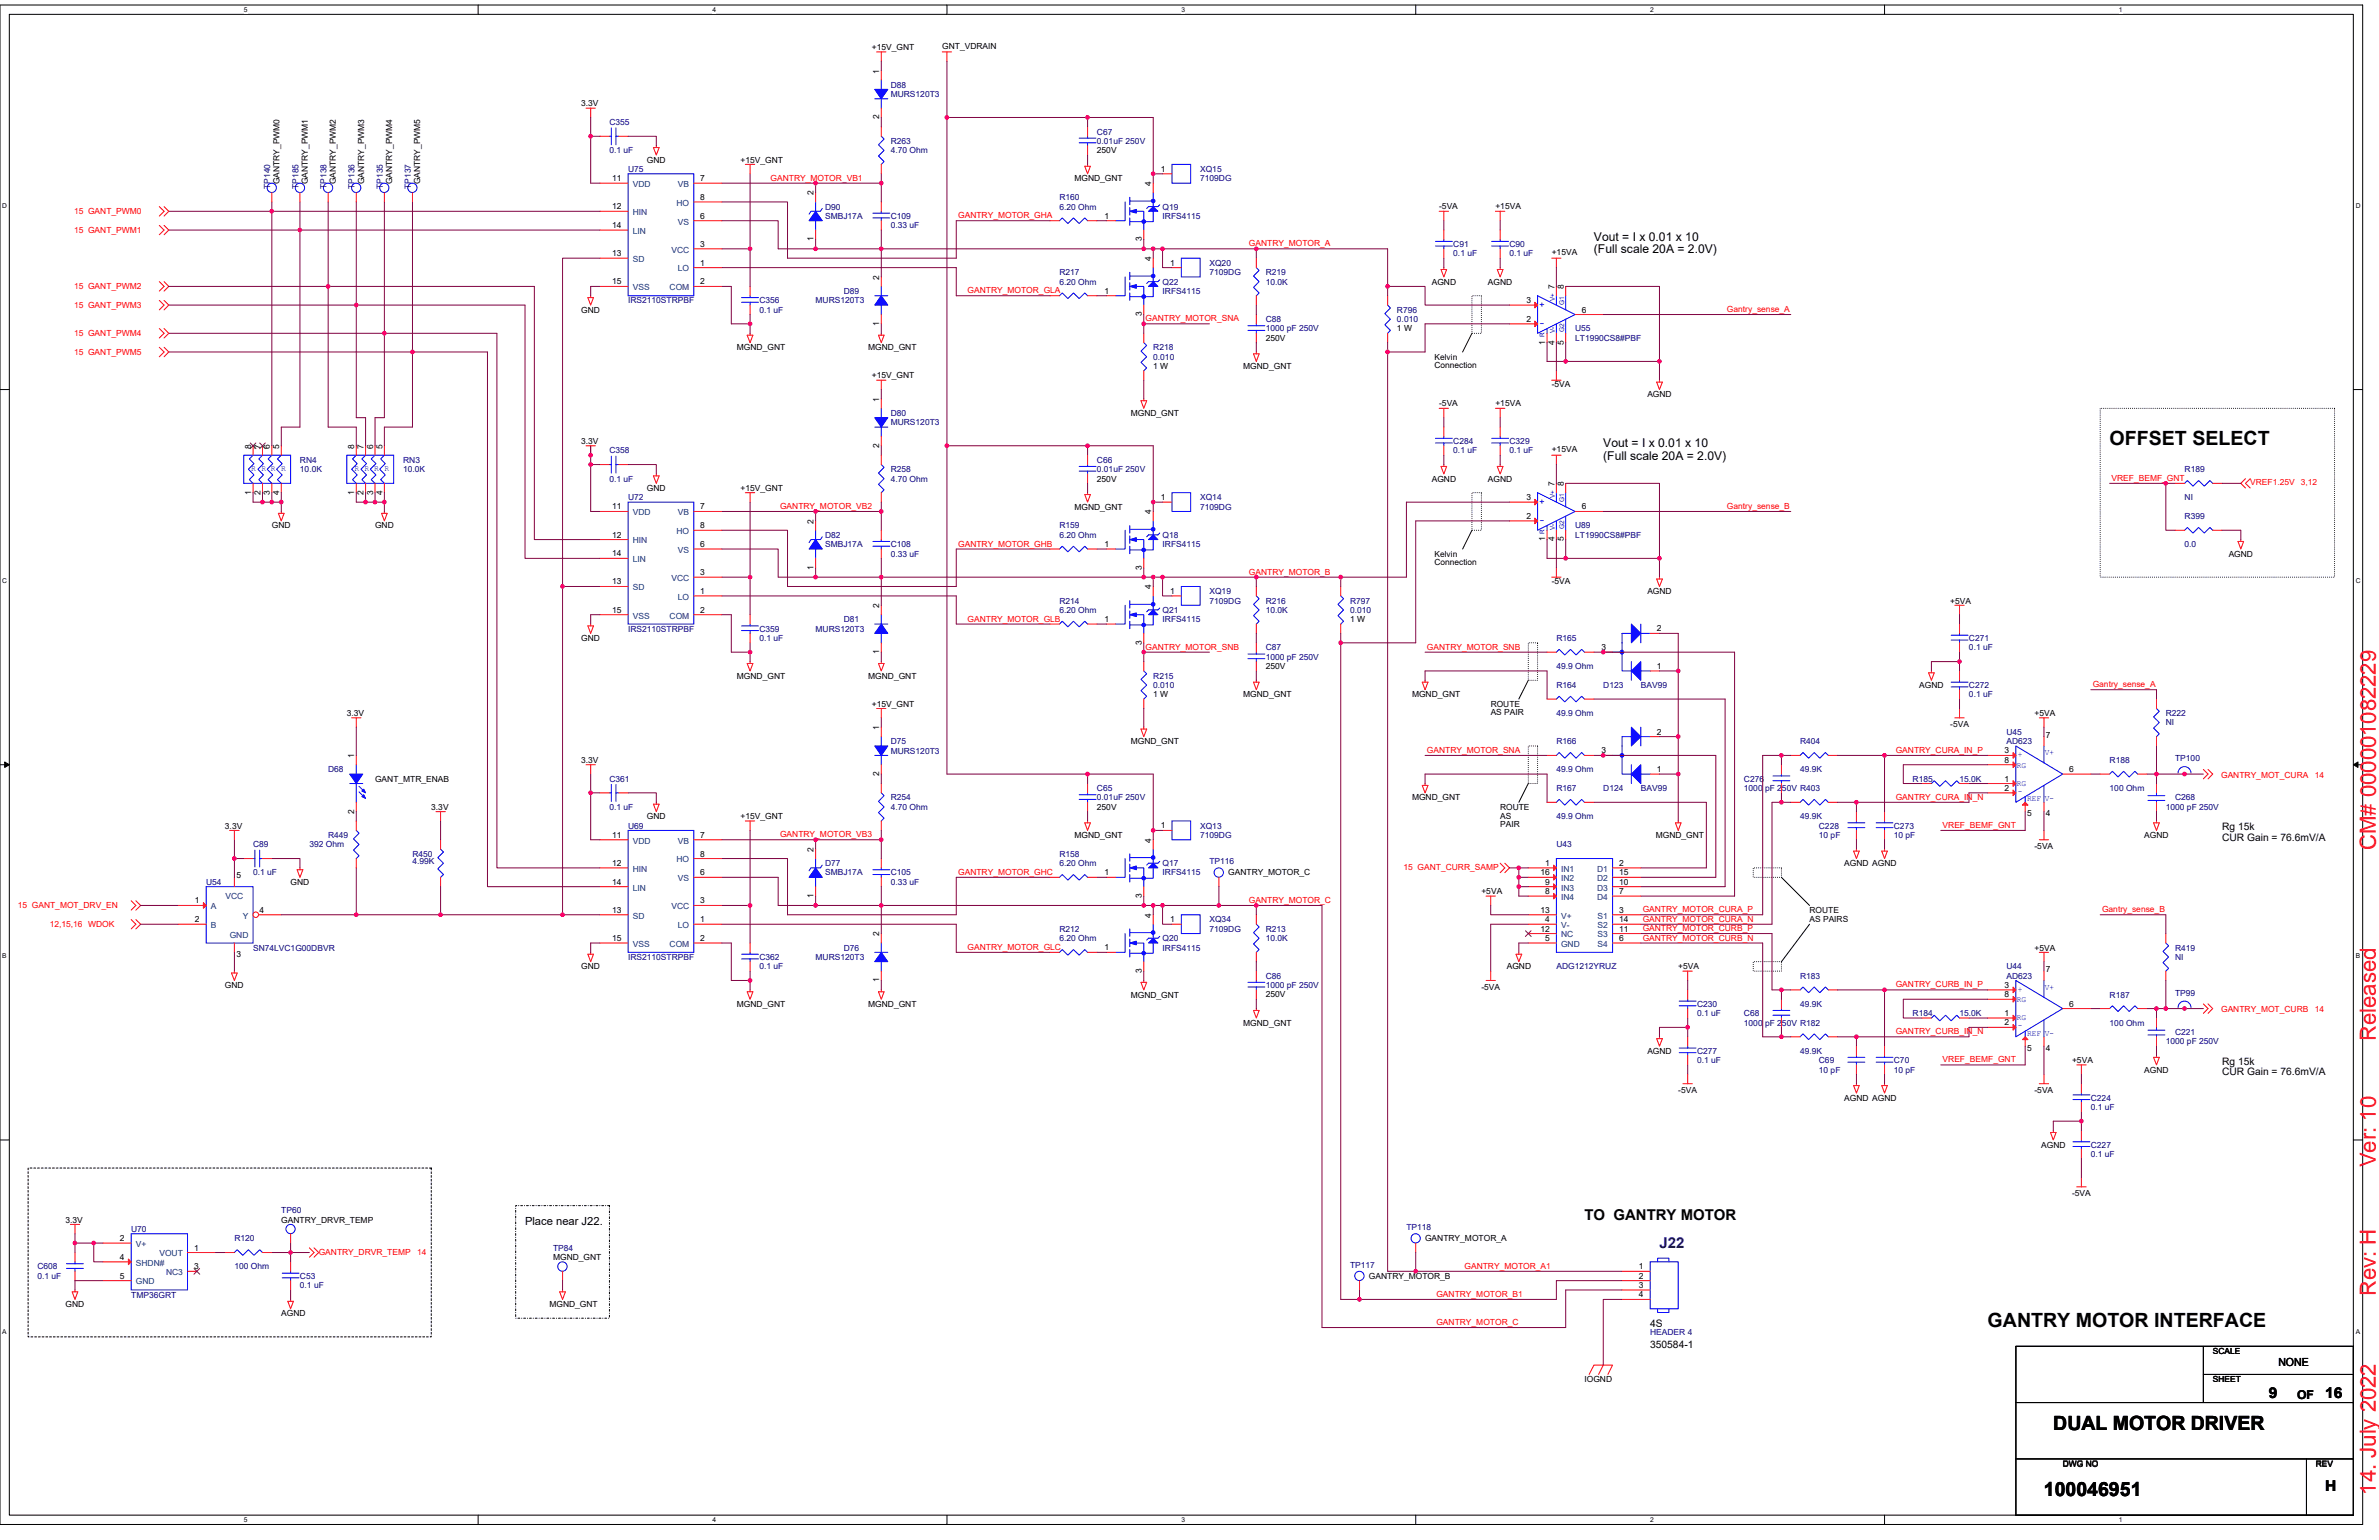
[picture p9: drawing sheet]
<svg xmlns="http://www.w3.org/2000/svg" width="432mm" height="279mm" viewBox="0 0 432 279" stroke-linecap="round" stroke-linejoin="round" font-family="sans-serif">
<defs><g id="words">
<g font-size="4" fill="#f00">
<text x="431.2" y="154.2" transform="rotate(-90 431.2 154.2)">CM# 000001082229</text>
<text x="431.2" y="188.9" transform="rotate(-90 431.2 188.9)">Released</text>
<text x="431.2" y="211.8" transform="rotate(-90 431.2 211.8)">Ver: 10</text>
<text x="431.2" y="235.1" transform="rotate(-90 431.2 235.1)">Rev: H</text>
<text x="431.2" y="271.2" transform="rotate(-90 431.2 271.2)">14. July 2022</text>
</g>
<g font-size="3.6">
<text x="382.9" y="80.8">OFFSET SELECT</text>
<text x="360.8" y="240.7">GANTRY MOTOR INTERFACE</text>
<text x="372.7" y="259.5">DUAL MOTOR DRIVER</text>
<text x="371" y="271.4">100046951</text>
</g>
<g font-size="2.7">
<text x="287.6" y="221.3">TO GANTRY MOTOR</text>
<text x="411.8" y="253.6">9</text>
<text x="422" y="253.6">16</text>
<text x="422" y="270.6">H</text>
</g>
<text font-size="2.7" fill="#000080" x="301.2" y="226.4">J22</text>
<g font-size="2.2">
<text x="289.3" y="43.7">Vout = I x 0.01 x 10</text>
<text x="289.3" y="46">(Full scale 20A = 2.0V)</text>
<text x="291" y="81.2">Vout = I x 0.01 x 10</text>
<text x="291" y="83.4">(Full scale 20A = 2.0V)</text>
<text x="416.9" y="253.8">OF</text>
</g>
<g font-size="2">
<text x="95.3" y="222.2">Place near J22.</text>
<text x="413.5" y="247.8">NONE</text>
</g>
<g font-size="1.9">
<text x="403.3" y="150.6">Rg 15k</text>
<text x="403.3" y="152.5">CUR Gain = 76.6mV/A</text>
<text x="403.3" y="193.2">Rg 15k</text>
<text x="403.3" y="195.1">CUR Gain = 76.6mV/A</text>
<text x="299.5" y="240.8">4S</text>
<text x="299.5" y="244.6">350584-1</text>
</g>
<g font-size="1.5">
<text x="158.3" y="9.1">+15V_GNT</text>
<text x="171" y="8.9">GNT_VDRAIN</text>
<text x="159.6" y="13.3" transform="rotate(-90 159.6 13.3)">1</text>
<text x="105.5" y="19.3">3.3V</text>
<text x="159.6" y="21.7" transform="rotate(-90 159.6 21.7)">2</text>
<text x="117.4" y="29.5">GND</text>
<text x="134.4" y="29.5">+15V_GNT</text>
<text x="199.1" y="27.8">250V</text>
<text x="50.8" y="33.4" transform="rotate(-90 50.8 33.4)">GANTRY_PWM0</text>
<text x="55.9" y="33.4" transform="rotate(-90 55.9 33.4)">GANTRY_PWM1</text>
<text x="61" y="33.4" transform="rotate(-90 61 33.4)">GANTRY_PWM2</text>
<text x="66.1" y="33.4" transform="rotate(-90 66.1 33.4)">GANTRY_PWM3</text>
<text x="71.2" y="33.4" transform="rotate(-90 71.2 33.4)">GANTRY_PWM4</text>
<text x="76.3" y="33.4" transform="rotate(-90 76.3 33.4)">GANTRY_PWM5</text>
<text x="111.1" y="32.9">11</text>
<text x="127.1" y="32.9">7</text>
<text x="147.7" y="35.5" transform="rotate(-90 147.7 35.5)">2</text>
<text x="195" y="32.9">MGND_GNT</text>
<text x="209" y="33.8" transform="rotate(-90 209 33.8)">4</text>
<text x="210.7" y="31.2">1</text>
<text x="111.1" y="38">12</text>
<text x="111.1" y="41.4">14</text>
<text x="127.1" y="36.3">8</text>
<text x="127.1" y="39.7">6</text>
<text x="200.5" y="39.7">1</text>
<text x="261.2" y="37.8">-5VA</text>
<text x="271.4" y="37.8">+15VA</text>
<text x="111.1" y="46.5">13</text>
<text x="127.1" y="44.8">3</text>
<text x="147.7" y="43.8" transform="rotate(-90 147.7 43.8)">1</text>
<text x="207.2" y="43.8" transform="rotate(-90 207.2 43.8)">3</text>
<text x="209" y="47.4" transform="rotate(-90 209 47.4)">4</text>
<text x="281.6" y="46.4">+15VA</text>
<text x="111.1" y="51.6">15</text>
<text x="127.1" y="51.6">2</text>
<text x="127.1" y="48.2">1</text>
<text x="159.6" y="50.8" transform="rotate(-90 159.6 50.8)">2</text>
<text x="200.5" y="53.3">1</text>
<text x="212.4" y="48.2">1</text>
<text x="259.9" y="51.6">AGND</text>
<text x="270.1" y="51.6">AGND</text>
<text x="282.1" y="52.5" transform="rotate(-90 282.1 52.5)">7</text>
<text x="283.8" y="52.5" transform="rotate(-90 283.8 52.5)">8</text>
<text x="105.5" y="56.7">GND</text>
<text x="159.6" y="59.1" transform="rotate(-90 159.6 59.1)">1</text>
<text x="207.2" y="57.4" transform="rotate(-90 207.2 57.4)">3</text>
<text x="277.1" y="55">3</text>
<text x="277.1" y="58.4">2</text>
<text x="287.1" y="56.7">6</text>
<text x="133.8" y="63.5">MGND_GNT</text>
<text x="157.6" y="63.5">MGND_GNT</text>
<text x="229.7" y="61.8">250V</text>
<text x="253.6" y="60.1">1 W</text>
<text x="260.4" y="65.2">Kelvin</text>
<text x="280.4" y="62.5" transform="rotate(-90 280.4 62.5)">1</text>
<text x="282.1" y="62.5" transform="rotate(-90 282.1 62.5)">4</text>
<text x="283.8" y="62.5" transform="rotate(-90 283.8 62.5)">5</text>
<text x="158.3" y="68.6">+15V_GNT</text>
<text x="209.3" y="67">1 W</text>
<text x="225.7" y="67">MGND_GNT</text>
<text x="260.4" y="66.8">Connection</text>
<text x="281.6" y="70.2">-5VA</text>
<text x="159.6" y="72.9" transform="rotate(-90 159.6 72.9)">1</text>
<text x="205.2" y="75.5">MGND_GNT</text>
<text x="261.2" y="73.6">-5VA</text>
<text x="271.4" y="73.6">+15VA</text>
<text x="299" y="72.1">AGND</text>
<text x="45.6" y="81.4" transform="rotate(-90 45.6 81.4)">8</text>
<text x="47.3" y="81.4" transform="rotate(-90 47.3 81.4)">7</text>
<text x="49" y="81.4" transform="rotate(-90 49 81.4)">6</text>
<text x="50.7" y="81.4" transform="rotate(-90 50.7 81.4)">5</text>
<text x="64.3" y="81.4" transform="rotate(-90 64.3 81.4)">8</text>
<text x="66" y="81.4" transform="rotate(-90 66 81.4)">7</text>
<text x="67.7" y="81.4" transform="rotate(-90 67.7 81.4)">6</text>
<text x="69.4" y="81.4" transform="rotate(-90 69.4 81.4)">5</text>
<text x="105.5" y="80.6">3.3V</text>
<text x="159.6" y="81.2" transform="rotate(-90 159.6 81.2)">2</text>
<text x="281.6" y="82.1">+15VA</text>
<text x="45.6" y="89.7" transform="rotate(-90 45.6 89.7)">1</text>
<text x="47.3" y="89.7" transform="rotate(-90 47.3 89.7)">2</text>
<text x="49" y="89.7" transform="rotate(-90 49 89.7)">3</text>
<text x="50.7" y="89.7" transform="rotate(-90 50.7 89.7)">4</text>
<text x="64.3" y="89.7" transform="rotate(-90 64.3 89.7)">1</text>
<text x="66" y="89.7" transform="rotate(-90 66 89.7)">2</text>
<text x="67.7" y="89.7" transform="rotate(-90 67.7 89.7)">3</text>
<text x="69.4" y="89.7" transform="rotate(-90 69.4 89.7)">4</text>
<text x="117.4" y="89.1">GND</text>
<text x="134.4" y="89.1">+15V_GNT</text>
<text x="199.1" y="87.4">250V</text>
<text x="259.9" y="87.4">AGND</text>
<text x="270.1" y="87.4">AGND</text>
<text x="282.1" y="88.2" transform="rotate(-90 282.1 88.2)">7</text>
<text x="283.8" y="88.2" transform="rotate(-90 283.8 88.2)">8</text>
<text x="49.3" y="95.9">GND</text>
<text x="68.1" y="95.9">GND</text>
<text x="111.1" y="92.4">11</text>
<text x="127.1" y="95.8">8</text>
<text x="127.1" y="92.4">7</text>
<text x="147.7" y="95" transform="rotate(-90 147.7 95)">2</text>
<text x="195" y="92.5">MGND_GNT</text>
<text x="209" y="93.3" transform="rotate(-90 209 93.3)">4</text>
<text x="210.7" y="90.7">1</text>
<text x="277.1" y="90.7">3</text>
<text x="277.1" y="94.1">2</text>
<text x="287.1" y="92.4">6</text>
<text x="111.1" y="97.5">12</text>
<text x="111.1" y="100.9">14</text>
<text x="127.1" y="99.3">6</text>
<text x="200.5" y="99.3">1</text>
<text x="260.4" y="101">Kelvin</text>
<text x="280.4" y="98.2" transform="rotate(-90 280.4 98.2)">1</text>
<text x="282.1" y="98.2" transform="rotate(-90 282.1 98.2)">4</text>
<text x="283.8" y="98.2" transform="rotate(-90 283.8 98.2)">5</text>
<text x="404.5" y="101">AGND</text>
<text x="111.1" y="106">13</text>
<text x="127.1" y="107.8">1</text>
<text x="127.1" y="104.4">3</text>
<text x="147.7" y="103.3" transform="rotate(-90 147.7 103.3)">1</text>
<text x="207.2" y="103.3" transform="rotate(-90 207.2 103.3)">3</text>
<text x="209" y="106.9" transform="rotate(-90 209 106.9)">4</text>
<text x="212.4" y="107.8">1</text>
<text x="260.4" y="102.6">Connection</text>
<text x="281.6" y="105.9">-5VA</text>
<text x="299" y="107.8">AGND</text>
<text x="111.1" y="111.2">15</text>
<text x="127.1" y="111.2">2</text>
<text x="159.6" y="110.3" transform="rotate(-90 159.6 110.3)">2</text>
<text x="200.5" y="112.9">1</text>
<text x="245" y="112.9">1 W</text>
<text x="354" y="109.5">+5VA</text>
<text x="105.5" y="116.3">GND</text>
<text x="159.6" y="118.7" transform="rotate(-90 159.6 118.7)">1</text>
<text x="207.2" y="116.9" transform="rotate(-90 207.2 116.9)">3</text>
<text x="290.7" y="118">3</text>
<text x="300.7" y="114.6">2</text>
<text x="133.8" y="123.1">MGND_GNT</text>
<text x="157.6" y="123.1">MGND_GNT</text>
<text x="229.7" y="121.4">250V</text>
<text x="300.7" y="121.4">1</text>
<text x="348.3" y="124.8">AGND</text>
<text x="62.9" y="129.9">3.3V</text>
<text x="158.3" y="128.2">+15V_GNT</text>
<text x="209.3" y="126.5">1 W</text>
<text x="225.7" y="126.5">MGND_GNT</text>
<text x="256.3" y="126.5">MGND_GNT</text>
<text x="270.6" y="128.2">ROUTE</text>
<text x="270.6" y="129.8">AS PAIR</text>
<text x="354" y="132">-5VA</text>
<text x="369.3" y="129.9">+5VA</text>
<text x="64.3" y="137.6" transform="rotate(-90 64.3 137.6)">1</text>
<text x="159.6" y="132.5" transform="rotate(-90 159.6 132.5)">1</text>
<text x="205.2" y="135">MGND_GNT</text>
<text x="290.7" y="136.7">3</text>
<text x="300.7" y="133.3">2</text>
<text x="363.9" y="136.7">3</text>
<text x="371.3" y="133.8">7</text>
<text x="68.1" y="141.8">GANT_MTR_ENAB</text>
<text x="105.5" y="138.4">3.3V</text>
<text x="159.6" y="140.8" transform="rotate(-90 159.6 140.8)">2</text>
<text x="300.7" y="140.1">1</text>
<text x="363.9" y="138.4">8</text>
<text x="363.9" y="141.8">1</text>
<text x="363.9" y="143.5">2</text>
<text x="375.6" y="140.1">6</text>
<text x="64.3" y="147.6" transform="rotate(-90 64.3 147.6)">2</text>
<text x="78.3" y="146.9">3.3V</text>
<text x="117.4" y="148.6">GND</text>
<text x="134.4" y="148.6">+15V_GNT</text>
<text x="199.1" y="146.9">250V</text>
<text x="256.3" y="145.2">MGND_GNT</text>
<text x="272.3" y="146.9">ROUTE</text>
<text x="272.3" y="148.5">AS</text>
<text x="367.9" y="148.1">5</text>
<text x="371.3" y="148.1">4</text>
<text x="40.8" y="150.3">3.3V</text>
<text x="111.1" y="152">11</text>
<text x="127.1" y="155.4">8</text>
<text x="127.1" y="152">7</text>
<text x="147.7" y="154.6" transform="rotate(-90 147.7 154.6)">2</text>
<text x="195" y="152">MGND_GNT</text>
<text x="209" y="152.9" transform="rotate(-90 209 152.9)">4</text>
<text x="210.7" y="150.3">1</text>
<text x="272.3" y="150.1">PAIR</text>
<text x="300.5" y="152">MGND_GNT</text>
<text x="369.3" y="154.1">-5VA</text>
<text x="389.2" y="152">AGND</text>
<text x="42.9" y="159.3">5</text>
<text x="52.7" y="160.5">GND</text>
<text x="111.1" y="157.1">12</text>
<text x="111.1" y="160.5">14</text>
<text x="127.1" y="158.8">6</text>
<text x="200.5" y="158.8">1</text>
<text x="222.9" y="158.8">GANTRY_MOTOR_C</text>
<text x="279.6" y="158.8">16</text>
<text x="280.5" y="157.1">1</text>
<text x="280.5" y="160.5">9</text>
<text x="293.9" y="157.1">2</text>
<text x="293.9" y="158.8">15</text>
<text x="293.9" y="160.5">10</text>
<text x="334.7" y="157.1">AGND AGND</text>
<text x="35.4" y="167.3">2</text>
<text x="35.4" y="163.9">1</text>
<text x="47.1" y="165.6">4</text>
<text x="111.1" y="165.6">13</text>
<text x="127.1" y="167.3">1</text>
<text x="127.1" y="163.9">3</text>
<text x="147.7" y="162.9" transform="rotate(-90 147.7 162.9)">1</text>
<text x="207.2" y="162.9" transform="rotate(-90 207.2 162.9)">3</text>
<text x="209" y="166.5" transform="rotate(-90 209 166.5)">4</text>
<text x="212.4" y="167.3">1</text>
<text x="268.9" y="162.2">+5VA</text>
<text x="279.6" y="165.6">13</text>
<text x="280.5" y="162.2">8</text>
<text x="280.5" y="167.3">4</text>
<text x="293.9" y="165.6">3</text>
<text x="293.9" y="167.3">14</text>
<text x="293.9" y="162.2">7</text>
<text x="328.4" y="165.7">ROUTE</text>
<text x="328.4" y="167.2">AS PAIRS</text>
<text x="42.9" y="173.7">3</text>
<text x="111.1" y="170.7">15</text>
<text x="127.1" y="170.7">2</text>
<text x="159.6" y="169.9" transform="rotate(-90 159.6 169.9)">2</text>
<text x="200.5" y="172.4">1</text>
<text x="279.6" y="169">12</text>
<text x="280.5" y="170.7">5</text>
<text x="293.9" y="169">11</text>
<text x="293.9" y="170.7">6</text>
<text x="369.3" y="172.5">+5VA</text>
<text x="40.8" y="179.3">GND</text>
<text x="105.5" y="175.9">GND</text>
<text x="159.6" y="178.2" transform="rotate(-90 159.6 178.2)">1</text>
<text x="207.2" y="176.5" transform="rotate(-90 207.2 176.5)">3</text>
<text x="268.9" y="179.6">-5VA</text>
<text x="273.5" y="175.9">AGND</text>
<text x="304.6" y="175.9">+5VA</text>
<text x="363.9" y="179.2">3</text>
<text x="371.3" y="176.4">7</text>
<text x="133.8" y="182.7">MGND_GNT</text>
<text x="157.6" y="182.7">MGND_GNT</text>
<text x="205.2" y="181">MGND_GNT</text>
<text x="229.7" y="181">250V</text>
<text x="363.9" y="180.9">8</text>
<text x="363.9" y="184.3">1</text>
<text x="375.6" y="182.6">6</text>
<text x="225.7" y="186.1">MGND_GNT</text>
<text x="299" y="191.2">AGND</text>
<text x="363.9" y="186">2</text>
<text x="367.9" y="190.7">5</text>
<text x="371.3" y="190.7">4</text>
<text x="376.1" y="192.9">+5VA</text>
<text x="389.2" y="194.6">AGND</text>
<text x="304.6" y="198.3">-5VA</text>
<text x="334.7" y="199.7">AGND AGND</text>
<text x="369.3" y="198.3">-5VA</text>
<text x="370.5" y="208.2">AGND</text>
<text x="11.9" y="221.8">3.3V</text>
<text x="51.1" y="221.8">GANTRY_DRVR_TEMP</text>
<text x="376.1" y="217">-5VA</text>
<text x="21.8" y="225.2">2</text>
<text x="35.2" y="226.9">1</text>
<text x="258.7" y="225.2">GANTRY_MOTOR_A</text>
<text x="21.8" y="228.6">4</text>
<text x="21.8" y="232">5</text>
<text x="35.2" y="230.3">3</text>
<text x="100.4" y="228.6">MGND_GNT</text>
<text x="248.5" y="232">GANTRY_MOTOR_B</text>
<text x="297.5" y="230.3">1</text>
<text x="297.5" y="232">2</text>
<text x="297.5" y="233.7">3</text>
<text x="11.9" y="237.1">GND</text>
<text x="51.1" y="238.8">AGND</text>
<text x="99.7" y="237.1">MGND_GNT</text>
<text x="297.5" y="235.4">4</text>
<text x="401.6" y="245.6">SCALE</text>
<text x="287.6" y="250.7">IOGND</text>
<text x="401.6" y="250.7">SHEET</text>
<text x="374.4" y="266.1">DWG NO</text>
<text x="420.3" y="266.1">REV</text>
</g>
<g font-size="1.5" fill="#000080">
<text x="161.7" y="15.9">D88</text>
<text x="161.7" y="17.6">MURS120T3</text>
<text x="110.6" y="22.7">C355</text>
<text x="110.6" y="27.8">0.1 uF</text>
<text x="161.7" y="26.1">R263</text>
<text x="161.7" y="27.8">4.70 Ohm</text>
<text x="199.1" y="24.4">C67</text>
<text x="199.1" y="26.1">0.01uF 250V</text>
<text x="49.1" y="34.2" transform="rotate(-90 49.1 34.2)">TP140</text>
<text x="54.2" y="34.2" transform="rotate(-90 54.2 34.2)">TP185</text>
<text x="59.3" y="34.2" transform="rotate(-90 59.3 34.2)">TP138</text>
<text x="64.4" y="34.2" transform="rotate(-90 64.4 34.2)">TP136</text>
<text x="69.5" y="34.2" transform="rotate(-90 69.5 34.2)">TP135</text>
<text x="74.6" y="34.2" transform="rotate(-90 74.6 34.2)">TP137</text>
<text x="114" y="31.2">U75</text>
<text x="217.8" y="31.2">XQ15</text>
<text x="217.8" y="32.9">7109DG</text>
<text x="149.8" y="38">D90</text>
<text x="149.8" y="39.7">SMBJ17A</text>
<text x="161.7" y="39.7">C109</text>
<text x="161.7" y="41.4">0.33 uF</text>
<text x="192.3" y="36.3">R160</text>
<text x="192.3" y="38">6.20 Ohm</text>
<text x="211" y="38">Q19</text>
<text x="211" y="39.7">IRFS4115</text>
<text x="263.8" y="44.8">C91</text>
<text x="263.8" y="46.5">0.1 uF</text>
<text x="274" y="44.8">C90</text>
<text x="274" y="46.5">0.1 uF</text>
<text x="153.2" y="53.3">D89</text>
<text x="192.3" y="49.9">R217</text>
<text x="192.3" y="51.6">6.20 Ohm</text>
<text x="211" y="51.6">Q22</text>
<text x="211" y="53.3">IRFS4115</text>
<text x="219.5" y="48.2">XQ20</text>
<text x="219.5" y="49.9">7109DG</text>
<text x="229.7" y="49.9">R219</text>
<text x="229.7" y="51.6">10.0K</text>
<text x="114" y="55">IRS2110STRPBF</text>
<text x="137.8" y="55">C356</text>
<text x="137.8" y="56.7">0.1 uF</text>
<text x="148" y="55">MURS120T3</text>
<text x="229.7" y="58.4">C88</text>
<text x="253.6" y="56.7">R796</text>
<text x="253.6" y="58.4">0.010</text>
<text x="209.3" y="63.5">R218</text>
<text x="209.3" y="65.2">0.010</text>
<text x="229.7" y="60.1">1000 pF 250V</text>
<text x="285.9" y="60.1">U55</text>
<text x="285.9" y="61.8">LT1990CS8#PBF</text>
<text x="161.7" y="75.5">D80</text>
<text x="161.7" y="77.2">MURS120T3</text>
<text x="54.4" y="84">RN4</text>
<text x="73.2" y="84">RN3</text>
<text x="110.6" y="82.3">C358</text>
<text x="199.1" y="84">C66</text>
<text x="263.8" y="80.6">C284</text>
<text x="263.8" y="82.3">0.1 uF</text>
<text x="274" y="80.6">C329</text>
<text x="274" y="82.3">0.1 uF</text>
<text x="54.4" y="85.7">10.0K</text>
<text x="73.2" y="85.7">10.0K</text>
<text x="110.6" y="87.4">0.1 uF</text>
<text x="161.7" y="85.7">R258</text>
<text x="161.7" y="87.4">4.70 Ohm</text>
<text x="199.1" y="85.7">0.01uF 250V</text>
<text x="396.5" y="85.7">R189</text>
<text x="114" y="90.8">U72</text>
<text x="192.3" y="95.9">R159</text>
<text x="217.8" y="90.8">XQ14</text>
<text x="217.8" y="92.5">7109DG</text>
<text x="285.9" y="95.9">U89</text>
<text x="396.5" y="94.2">R399</text>
<text x="396.5" y="90.8">NI</text>
<text x="149.8" y="97.6">D82</text>
<text x="149.8" y="99.3">SMBJ17A</text>
<text x="161.7" y="99.3">C108</text>
<text x="161.7" y="101">0.33 uF</text>
<text x="192.3" y="97.6">6.20 Ohm</text>
<text x="211" y="97.6">Q18</text>
<text x="211" y="99.3">IRFS4115</text>
<text x="285.9" y="97.6">LT1990CS8#PBF</text>
<text x="396.5" y="99.3">0.0</text>
<text x="219.5" y="107.8">XQ19</text>
<text x="153.2" y="112.9">D81</text>
<text x="192.3" y="109.5">R214</text>
<text x="192.3" y="111.2">6.20 Ohm</text>
<text x="211" y="111.2">Q21</text>
<text x="211" y="112.9">IRFS4115</text>
<text x="219.5" y="109.5">7109DG</text>
<text x="229.7" y="109.5">R216</text>
<text x="229.7" y="111.2">10.0K</text>
<text x="245" y="109.5">R797</text>
<text x="245" y="111.2">0.010</text>
<text x="114" y="114.6">IRS2110STRPBF</text>
<text x="137.8" y="114.6">C359</text>
<text x="137.8" y="116.3">0.1 uF</text>
<text x="148" y="114.6">MURS120T3</text>
<text x="229.7" y="118">C87</text>
<text x="229.7" y="119.7">1000 pF 250V</text>
<text x="282.5" y="116.3">R165</text>
<text x="357.4" y="116.3">C271</text>
<text x="357.4" y="118">0.1 uF</text>
<text x="209.3" y="123.1">R215</text>
<text x="209.3" y="124.8">0.010</text>
<text x="282.5" y="121.4">49.9 Ohm</text>
<text x="282.5" y="124.8">R164</text>
<text x="291" y="124.8">D123</text>
<text x="297.8" y="124.8">BAV99</text>
<text x="357.4" y="124.8">C272</text>
<text x="282.5" y="129.9">49.9 Ohm</text>
<text x="357.4" y="126.5">0.1 uF</text>
<text x="393.1" y="129.9">R222</text>
<text x="393.1" y="131.6">NI</text>
<text x="161.7" y="135">D75</text>
<text x="161.7" y="136.7">MURS120T3</text>
<text x="282.5" y="135">R166</text>
<text x="326.7" y="135">R404</text>
<text x="364.2" y="133.3">U45</text>
<text x="364.2" y="135">AD623</text>
<text x="59.6" y="140.1">D68</text>
<text x="110.6" y="141.8">C361</text>
<text x="199.1" y="143.5">C65</text>
<text x="282.5" y="143.5">R167</text>
<text x="282.5" y="140.1">49.9 Ohm</text>
<text x="291" y="143.5">D124</text>
<text x="297.8" y="143.5">BAV99</text>
<text x="316.5" y="141.8">C276</text>
<text x="316.5" y="143.5">1000 pF 250V R403</text>
<text x="326.7" y="140.1">49.9K</text>
<text x="347.2" y="141.8">R185</text>
<text x="355.7" y="141.8">15.0K</text>
<text x="382.9" y="138.4">R188</text>
<text x="382.9" y="143.5">100 Ohm</text>
<text x="394.8" y="138.1">TP100</text>
<text x="110.6" y="146.9">0.1 uF</text>
<text x="161.7" y="145.2">R254</text>
<text x="161.7" y="146.9">4.70 Ohm</text>
<text x="199.1" y="145.2">0.01uF 250V</text>
<text x="282.5" y="148.6">49.9 Ohm</text>
<text x="326.7" y="148.6">49.9K</text>
<text x="393.1" y="146.9">1000 pF 250V</text>
<text x="394.8" y="145.2">C268</text>
<text x="45.9" y="153.7">C89</text>
<text x="56.2" y="153.7">392 Ohm</text>
<text x="59.6" y="152">R449</text>
<text x="74.9" y="155.4">R450</text>
<text x="114" y="150.3">U69</text>
<text x="192.3" y="155.4">R158</text>
<text x="217.8" y="150.3">XQ13</text>
<text x="217.8" y="152">7109DG</text>
<text x="282.5" y="153.7">U43</text>
<text x="330.1" y="150.3">C228</text>
<text x="330.1" y="152">10 pF</text>
<text x="343.7" y="150.3">C273</text>
<text x="343.7" y="152">10 pF</text>
<text x="37.4" y="160.5">U54</text>
<text x="45.9" y="158.8">0.1 uF</text>
<text x="74.9" y="156.8">4.99K</text>
<text x="149.8" y="157.1">D77</text>
<text x="149.8" y="158.8">SMBJ17A</text>
<text x="161.7" y="158.8">C105</text>
<text x="161.7" y="160.5">0.33 uF</text>
<text x="192.3" y="157.1">6.20 Ohm</text>
<text x="211" y="157.1">Q17</text>
<text x="211" y="158.8">IRFS4115</text>
<text x="219.5" y="156.8">TP116</text>
<text x="219.5" y="167.3">XQ34</text>
<text x="45.9" y="172.5">SN74LVC1G00DBVR</text>
<text x="153.2" y="172.5">D76</text>
<text x="192.3" y="169.1">R212</text>
<text x="192.3" y="170.8">6.20 Ohm</text>
<text x="211" y="170.8">Q20</text>
<text x="211" y="172.5">IRFS4115</text>
<text x="219.5" y="169.1">7109DG</text>
<text x="229.7" y="169.1">R213</text>
<text x="229.7" y="170.8">10.0K</text>
<text x="394.8" y="172.5">R419</text>
<text x="114" y="174.2">IRS2110STRPBF</text>
<text x="137.8" y="174.2">C362</text>
<text x="137.8" y="175.9">0.1 uF</text>
<text x="148" y="174.2">MURS120T3</text>
<text x="229.7" y="177.6">C86</text>
<text x="229.7" y="179.3">1000 pF 250V</text>
<text x="282.5" y="175.9">ADG1212YRUZ</text>
<text x="326.7" y="177.6">R183</text>
<text x="364.2" y="175.9">U44</text>
<text x="364.2" y="177.6">AD623</text>
<text x="394.8" y="174.2">NI</text>
<text x="308" y="182.7">C230</text>
<text x="308" y="184.4">0.1 uF</text>
<text x="316.5" y="184.4">C68</text>
<text x="326.7" y="182.7">49.9K</text>
<text x="347.2" y="184.4">R184</text>
<text x="355.7" y="184.4">15.0K</text>
<text x="382.9" y="181">R187</text>
<text x="394.8" y="180.6">TP99</text>
<text x="308" y="191.2">C277</text>
<text x="316.5" y="186.1">1000 pF 250V R182</text>
<text x="326.7" y="191.2">49.9K</text>
<text x="382.9" y="186.1">100 Ohm</text>
<text x="393.1" y="189.5">1000 pF 250V</text>
<text x="394.8" y="187.8">C221</text>
<text x="308" y="192.9">0.1 uF</text>
<text x="330.1" y="192.9">C69</text>
<text x="330.1" y="194.6">10 pF</text>
<text x="343.7" y="192.9">C70</text>
<text x="343.7" y="194.6">10 pF</text>
<text x="379.5" y="199.7">C224</text>
<text x="379.5" y="201.4">0.1 uF</text>
<text x="379.5" y="208.2">C227</text>
<text x="379.5" y="209.9">0.1 uF</text>
<text x="51.1" y="220.1">TP60</text>
<text x="23.8" y="223.5">U70</text>
<text x="42.5" y="225.2">R120</text>
<text x="100.4" y="226.9">TP84</text>
<text x="255.3" y="223.2">TP118</text>
<text x="6.8" y="230.3">C608</text>
<text x="6.8" y="232">0.1 uF</text>
<text x="42.5" y="230.3">100 Ohm</text>
<text x="54.4" y="232">C53</text>
<text x="54.4" y="233.7">0.1 uF</text>
<text x="245" y="230">TP117</text>
<text x="23.8" y="235.4">TMP36GRT</text>
<text x="299.5" y="242.2">HEADER 4</text>
</g>
<g font-size="1.5" fill="#004080">
<text x="114.9" y="33.9">VDD</text>
<text x="123" y="33.9">VB</text>
<text x="114.9" y="39">HIN</text>
<text x="122.8" y="37.3">HO</text>
<text x="123" y="40.7">VS</text>
<text x="114.9" y="47.5">SD</text>
<text x="114.9" y="42.4">LIN</text>
<text x="121.9" y="45.8">VCC</text>
<text x="114.9" y="52.7">VSS</text>
<text x="121.5" y="52.7">COM</text>
<text x="123" y="49.3">LO</text>
<text x="114.9" y="93.5">VDD</text>
<text x="123" y="93.5">VB</text>
<text x="114.9" y="98.6">HIN</text>
<text x="122.8" y="96.9">HO</text>
<text x="123" y="100.3">VS</text>
<text x="114.9" y="107.1">SD</text>
<text x="114.9" y="102">LIN</text>
<text x="121.9" y="105.4">VCC</text>
<text x="114.9" y="112.2">VSS</text>
<text x="121.5" y="112.2">COM</text>
<text x="123" y="108.8">LO</text>
<text x="114.9" y="153.1">VDD</text>
<text x="123" y="153.1">VB</text>
<text x="114.9" y="158.2">HIN</text>
<text x="114.9" y="161.6">LIN</text>
<text x="122.8" y="156.5">HO</text>
<text x="123" y="159.9">VS</text>
<text x="283.3" y="158.2">IN1</text>
<text x="283.3" y="159.9">IN2</text>
<text x="283.3" y="161.6">IN3</text>
<text x="289.9" y="158.2">D1</text>
<text x="289.9" y="159.9">D2</text>
<text x="289.9" y="161.6">D3</text>
<text x="38.3" y="165">A</text>
<text x="40.9" y="163.1">VCC</text>
<text x="44.1" y="166.7">Y</text>
<text x="114.9" y="166.7">SD</text>
<text x="121.9" y="165">VCC</text>
<text x="283.3" y="163.3">IN4</text>
<text x="283.3" y="166.7">V+</text>
<text x="289.9" y="163.3">D4</text>
<text x="290" y="166.7">S1</text>
<text x="38.3" y="168.4">B</text>
<text x="41.7" y="170.2">GND</text>
<text x="114.9" y="171.8">VSS</text>
<text x="121.5" y="171.8">COM</text>
<text x="123" y="168.4">LO</text>
<text x="283.3" y="168.4">V-</text>
<text x="283.3" y="171.8">GND</text>
<text x="283.3" y="170.1">NC</text>
<text x="290" y="168.4">S2</text>
<text x="290" y="170.1">S3</text>
<text x="290" y="171.8">S4</text>
<text x="24.7" y="226.2">V+</text>
<text x="28.9" y="227.9">VOUT</text>
<text x="24.7" y="229.6">SHDN#</text>
<text x="24.7" y="233">GND</text>
<text x="30.1" y="231.4">NC3</text>
</g>
<g font-size="1.5" fill="#f00">
<text x="139.9" y="32.8">GANTRY_MOTOR_VB1</text>
<text x="13.4" y="38.9">15 GANT_PWM0</text>
<text x="173.9" y="39.6">GANTRY_MOTOR_GHA</text>
<text x="13.4" y="42.3">15 GANT_PWM1</text>
<text x="226.7" y="44.7">GANTRY_MOTOR_A</text>
<text x="13.4" y="52.5">15 GANT_PWM2</text>
<text x="175.6" y="53.2">GANTRY_MOTOR_GLA</text>
<text x="13.4" y="55.9">15 GANT_PWM3</text>
<text x="207.9" y="58.3">GANTRY_MOTOR_SNA</text>
<text x="313.5" y="56.6">Gantry_sense_A</text>
<text x="13.4" y="64.4">15 GANT_PWM5</text>
<text x="13.4" y="61">15 GANT_PWM4</text>
<text x="383.2" y="87.2">VREF_BEMF_GNT</text>
<text x="408.4" y="88.1">VREF1.25V</text>
<text x="417.6" y="88.1">3,12</text>
<text x="141.6" y="92.4">GANTRY_MOTOR_VB2</text>
<text x="313.5" y="92.4">Gantry_sense_B</text>
<text x="173.9" y="99.2">GANTRY_MOTOR_GHB</text>
<text x="226.7" y="104.3">GANTRY_MOTOR_B</text>
<text x="175.6" y="112.8">GANTRY_MOTOR_GLB</text>
<text x="207.9" y="117.9">GANTRY_MOTOR_SNB</text>
<text x="259" y="117.9">GANTRY_MOTOR_SNB</text>
<text x="379.8" y="124.7">Gantry_sense_A</text>
<text x="259" y="136.6">GANTRY_MOTOR_SNA</text>
<text x="344.1" y="136.6">GANTRY_CURA_IN_P</text>
<text x="403.1" y="141.1">GANTRY_MOT_CURA</text>
<text x="420.2" y="141.1">14</text>
<text x="344.1" y="145.1">GANTRY_CURA_IN_N</text>
<text x="141.6" y="151.9">GANTRY_MOTOR_VB3</text>
<text x="352.6" y="150.2">VREF_BEMF_GNT</text>
<text x="173.9" y="158.7">GANTRY_MOTOR_GHC</text>
<text x="254.7" y="157.8">15 GANT_CURR_SAMP</text>
<text x="3.2" y="164.8">15 GANT_MOT_DRV_EN</text>
<text x="226.7" y="163.8">GANTRY_MOTOR_C</text>
<text x="298.2" y="165.5">GANTRY_MOTOR_CURA_P</text>
<text x="298.2" y="167.2">GANTRY_MOTOR_CURA_N</text>
<text x="381.5" y="165.5">Gantry_sense_B</text>
<text x="9" y="168.2">12,15,16 WDOK</text>
<text x="175.6" y="172.3">GANTRY_MOTOR_GLC</text>
<text x="298.2" y="168.9">GANTRY_MOTOR_CURB_P</text>
<text x="298.2" y="170.6">GANTRY_MOTOR_CURB_N</text>
<text x="344.1" y="179.2">GANTRY_CURB_IN_P</text>
<text x="403.1" y="183.7">GANTRY_MOT_CURB</text>
<text x="420.2" y="183.7">14</text>
<text x="344.1" y="187.7">GANTRY_CURB_IN_N</text>
<text x="352.6" y="192.8">VREF_BEMF_GNT</text>
<text x="57.8" y="227.6">GANTRY_DRVR_TEMP</text>
<text x="75.7" y="227.6">14</text>
<text x="265.8" y="230.2">GANTRY_MOTOR_A1</text>
<text x="260.7" y="235.3">GANTRY_MOTOR_B1</text>
<text x="260.7" y="240.4">GANTRY_MOTOR_C</text>
</g>
<g font-size="1.5" fill="#00f">
<text x="279.4" y="59.2">-</text>
<text x="279.4" y="55.8">+</text>
<text x="45.6" y="85.5">R R R R</text>
<text x="64.3" y="85.5">R R R R</text>
<text x="279.4" y="94.9">-</text>
<text x="279.4" y="91.5">+</text>
<text x="366.2" y="137.4">+</text>
<text x="371.2" y="137.1">V+</text>
<text x="366.1" y="139.3">RG</text>
<text x="366.1" y="142.5">RG</text>
<text x="366.2" y="144">-</text>
<text x="367.9" y="145.4">REF</text>
<text x="371.2" y="145.4">V-</text>
<text x="366.2" y="179.9">+</text>
<text x="371.2" y="179.6">V+</text>
<text x="366.1" y="181.8">RG</text>
<text x="366.1" y="185.1">RG</text>
<text x="366.2" y="186.6">-</text>
<text x="367.9" y="187.9">REF</text>
<text x="371.2" y="187.9">V-</text>
</g>
<g font-size="1.2">
<text x="44.2" y="2.2">5</text>
<text x="129.3" y="2.2">4</text>
<text x="214.4" y="2.2">3</text>
<text x="299.5" y="2.2">2</text>
<text x="384.6" y="2.2">1</text>
<text x=".4" y="37.7">D</text>
<text x="427.6" y="37.7">D</text>
<text x=".4" y="105.8">C</text>
<text x="427.6" y="105.8">C</text>
<text x=".4" y="173.9">B</text>
<text x="427.6" y="173.9">B</text>
<text x=".4" y="241.9">A</text>
<text x="427.6" y="241.9">A</text>
<text x="44.2" y="276.1">5</text>
<text x="129.3" y="276.1">4</text>
<text x="214.4" y="276.1">3</text>
<text x="299.5" y="276.1">2</text>
<text x="384.6" y="276.1">1</text>
</g>
<g font-size="1.2" fill="#00f">
<text x="282.2" y="54.7" transform="rotate(-90 282.2 54.7)">V+</text>
<text x="283.9" y="55.4" transform="rotate(-90 283.9 55.4)">G1</text>
<text x="280.4" y="61.2" transform="rotate(-90 280.4 61.2)">R</text>
<text x="282.2" y="60.5" transform="rotate(-90 282.2 60.5)">V-</text>
<text x="283.9" y="60.3" transform="rotate(-90 283.9 60.3)">G2</text>
<text x="282.2" y="90.4" transform="rotate(-90 282.2 90.4)">V+</text>
<text x="283.9" y="91.1" transform="rotate(-90 283.9 91.1)">G1</text>
<text x="280.4" y="96.9" transform="rotate(-90 280.4 96.9)">R</text>
<text x="282.2" y="96.2" transform="rotate(-90 282.2 96.2)">V-</text>
<text x="283.9" y="96" transform="rotate(-90 283.9 96)">G2</text>
</g>
</g></defs>
<path d="M0 .9h428.8v275.7h-428.8zM1.7 2.6h425.4v272.3h-425.4z" fill="none" stroke="#000" stroke-width=".18"/>
<g fill="#fff">
<path d="M44.2 1.1h.7v1.3h-.7z"/>
<path d="M44.2 275.1h.7v1.3h-.7z"/>
</g>
<path d="M86.8 .9v1.7M86.8 274.9v1.7" fill="none" stroke="#000" stroke-width=".18"/>
<g fill="#fff">
<path d="M129.3 1.1h.7v1.3h-.7z"/>
<path d="M129.3 275.1h.7v1.3h-.7z"/>
</g>
<path d="M171.9 .9v1.7M171.9 274.9v1.7" fill="none" stroke="#000" stroke-width=".18"/>
<g fill="#fff">
<path d="M214.4 1.1h.7v1.3h-.7z"/>
<path d="M214.4 275.1h.7v1.3h-.7z"/>
</g>
<path d="M257 .9v1.7M257 274.9v1.7" fill="none" stroke="#000" stroke-width=".18"/>
<g fill="#fff">
<path d="M299.5 1.1h.7v1.3h-.7z"/>
<path d="M299.5 275.1h.7v1.3h-.7z"/>
</g>
<path d="M342.1 .9v1.7M342.1 274.9v1.7" fill="none" stroke="#000" stroke-width=".18"/>
<g fill="#fff">
<path d="M384.6 1.1h.7v1.3h-.7z"/>
<path d="M384.6 275.1h.7v1.3h-.7z"/>
<path d="M.4 36.6h.9v1.4h-.9z"/>
<path d="M427.6 36.6h.8v1.4h-.8z"/>
<path d="M.4 104.7h.9v1.3h-.9z"/>
<path d="M427.6 104.7h.8v1.3h-.8z"/>
</g>
<path d="M0 70.7h1.7M427.1 70.7h1.7" fill="none" stroke="#000" stroke-width=".18"/>
<g fill="#fff">
<path d="M.4 172.8h.8v1.3h-.8z"/>
<path d="M427.6 172.8h.7v1.3h-.7z"/>
</g>
<path d="M0 138.7h1.7M427.1 138.7h1.7" fill="none" stroke="#000" stroke-width=".18"/>
<path d="M.8 138.2l.9 .5-.9 .5zM427.1 138.7l.9-.5v1z" fill="#000" stroke="#000" stroke-width=".18"/>
<g fill="#fff">
<path d="M.4 240.9h.8v1.3h-.8z"/>
<path d="M427.6 240.9h.7v1.3h-.7z"/>
</g>
<g fill="none" stroke="#000" stroke-width=".18">
<path d="M267.2 60.5l-1.7 3.4M267.2 96.2l-1.7 3.4M277.4 123.4l-1.7 3.4M277.4 142.2l-1.7 3.4M323.3 159.2l5.1 5.1M328.4 167.7l-5.1 6.8M0 206.8h1.7M427.1 206.8h1.7M365.9 254.5h61.2M365.9 244.3h61.2v30.6h-61.2zM399.9 244.3v10.2M399.9 249.4h27.2"/>
<path d="M365.9 264.7h61.2M418.6 264.7v10.2"/>
</g>
<path d="M93.6 218.7h17v20.5h-17z" fill="none" stroke="#000" stroke-width=".18" stroke-dasharray=".3 .3 0 .3"/>
<path d="M267.2 53.7h1.7v6.8h-1.7zM381.2 74.1h42.5v30.6h-42.5zM267.2 89.4h1.7v6.8h-1.7zM277.4 116.6h1.7v6.8h-1.7zM277.4 135.3h1.7v6.9h-1.7zM318.2 157.5h5.1v1.7h-5.1zM318.2 174.5h5.1v1.7h-5.1z" fill="none" stroke="#000" stroke-width=".18" stroke-dasharray="0 .3"/>
<path d="M5.1 211.9h73.2v30.6h-73.2z" fill="none" stroke="#000" stroke-width=".18" stroke-dasharray=".3 .3"/>
<g fill="none" stroke="#f00" stroke-width=".18">
<path d="M106.4 19.6h1.7M107.2 19.6v1.7M159.1 9.4h1.7M160 9.4v1.7M160 12.8v1.7M160 19.6v1.7M171 9.4h1.7M171.9 9.4v1.7M28.9 37.5l.9 .8-.9 .9M29.8 37.5l.8 .8-.8 .9M49.3 34.9v1.7M54.4 34.9v1.7"/>
<path d="M59.6 34.9v1.7M64.7 34.9v1.7M69.8 34.9v1.7M74.9 34.9v1.7M108.9 24.7h1.7M108.9 33.2h5.1M108.9 38.3h5.1M112.3 24.7h1.7M118.6 26.8h1l-.5 1.3zM119.1 26.4v.4M125.9 33.2h5.1M125.9 36.6h5.1"/>
<path d="M135.3 29.8h1.7M136.1 29.8v1.7M148 34.9v1.7M160 36.6v1.7M160 23v1.7M160 29.8v1.7M197.4 29.8v.4M197.4 23v1.7M197.4 26.4v1.7M197.9 30.2h-1l.5 1.3 .5-1.3M209.3 33.2v1.7M211 31.5h1.7"/>
<path d="M261.2 38.3h1.7M262.1 38.3v1.7M271.4 38.3h1.7M272.3 38.3v1.7M28.9 40.9l.9 .8-.9 .9M28.9 59.6l.9 .9-.9 .8M28.9 54.5l.9 .9-.9 .8M28.9 51.1l.9 .9-.9 .8M29.8 40.9l.8 .8-.8 .9M29.8 59.6l.8 .9-.8 .8M29.8 54.5l.8 .9-.8 .8M29.8 51.1l.8 .9-.8 .8"/>
<path d="M106.7 54h1l-.5 1.4zM107.2 53.7v.3M108.9 52h5.1M108.9 46.8h5.1M108.9 41.7h5.1M125.9 40h5.1M125.9 48.6h5.1M125.9 45.1h5.1M125.9 52h5.1M136.1 52v1.7M136.1 55.4v1.7M148 41.7v1.8"/>
<path d="M160 40v1.7M160 57.1v1.7M160 50.2v1.8M190.6 53.7h1.7M190.6 40h1.7M197.4 53.7h1.7M197.4 40h1.7M200.8 40h1.7M200.8 53.7h1.7M207.6 41.7v1.8M207.6 55.4v1.7M209.3 46.8v1.8"/>
<path d="M212.7 48.6h1.7M228 57.1v1.7M228 46.8v1.8M228 53.7v1.7M251.9 53.7v1.7M261.6 48.9h1l-.5 1.3zM262.1 48.6v.3M262.1 41.7v1.8M262.1 45.1v1.7M271.8 48.9h1l-.5 1.3zM272.3 48.6v.3M272.3 41.7v1.8"/>
<path d="M272.3 45.1v1.7M274 55.4h5.1M274 58.8h5.1M281.6 46.8h1.7M282.5 46.8v1.8M282.5 52v1.7M284.2 52v1.7M285.9 57.1h5.1M28.9 63l.9 .9-.9 .8M29.8 63l.8 .9-.8 .8M135.6 60.8h1.1l-.6 1.4zM136.1 60.5v.3"/>
<path d="M159.1 69h1.7M159.4 60.8h1.1l-.5 1.4zM160 60.5v.3M160 69v1.7M160 72.4v1.7M160 79.2v1.7M207.1 72.7h1l-.5 1.4zM207.6 72.4v.3M207.6 60.5v1.7M207.6 67.3v1.7M227.5 64.2h1l-.5 1.4zM228 63.9v.3"/>
<path d="M228 60.5v1.7M251.9 60.5v1.7M261.2 74.1h1.7M262.1 74.1v1.7M262.1 77.5v1.7M271.4 74.1h1.7M272.3 74.1v1.7M272.3 77.5v1.7M280.8 60.5v1.7M281.6 69h1.7M282.5 67.3v1.7M282.5 60.5v1.7"/>
<path d="M284.2 60.5v1.7M300.7 69.3h1l-.5 1.4zM301.2 69v.3M50.5 93.1h1.1l-.5 1.4zM51.1 92.8v.3M64.7 87.7v1.7M64.7 80.9v1.7M66.4 87.7v1.7M66.4 80.9v1.7M68.1 87.7v1.7M68.1 80.9v1.7M69.3 93.1h1l-.5 1.4z"/>
<path d="M69.8 92.8v.3M69.8 87.7v1.7M69.8 80.9v1.7M106.4 80.9h1.7M107.2 80.9v1.7M108.9 84.3h1.7M108.9 92.8h5.1M108.9 97.9h5.1M112.3 84.3h1.7M118.6 86.3h1l-.5 1.4zM119.1 86v.3M125.9 92.8h5.1"/>
<path d="M125.9 96.2h5.1M125.9 99.6h5.1M135.3 89.4h1.7M136.1 89.4v1.7M148 94.5v1.7M160 96.2v1.7M160 99.6v1.7M160 82.6v1.7M160 89.4v1.7M190.6 99.6h1.7M197.4 89.4v.3M197.4 99.6h1.7"/>
<path d="M197.4 82.6v1.7M197.4 86v1.7M197.9 89.7h-1l.5 1.4 .5-1.4M200.8 99.6h1.7M209.3 92.8v1.7M211 91.1h1.7M261.6 84.6h1l-.5 1.4zM262.1 84.3v.3M262.1 80.9v1.7M271.8 84.6h1l-.5 1.4zM272.3 84.3v.3M272.3 80.9v1.7"/>
<path d="M274 91.1h5.1M274 94.5h5.1M280.8 96.2v1.7M281.6 82.6h1.7M282.5 82.6v1.7M282.5 87.7v1.7M282.5 96.2v1.7M284.2 96.2v1.7M284.2 87.7v1.7M285.9 92.8h5.1M394.8 96.2h1.7M394.8 87.7h1.7"/>
<path d="M401.6 96.2h1.7M401.6 87.7h1.7M406.2 98.2h1l-.5 1.4zM406.7 97.9v.3M407.6 86.8l-.9 .9 .9 .8M408.4 86.8l-.8 .9 .8 .8M106.7 113.6h1l-.5 1.3zM107.2 113.2v.4M108.9 111.5h5.1M108.9 106.4h5.1M108.9 101.3h5.1M125.9 108.1h5.1"/>
<path d="M125.9 104.7h5.1M125.9 111.5h5.1M136.1 111.5v1.7M136.1 114.9v1.7M148 101.3v1.7M160 116.6v1.7M160 109.8v1.7M190.6 113.2h1.7M197.4 113.2h1.7M200.8 113.2h1.7M207.6 101.3v1.7M207.6 114.9v1.7"/>
<path d="M209.3 106.4v1.7M212.7 108.1h1.7M228 116.6v1.7M228 106.4v1.7M228 113.2v1.7M243.4 106.4v1.7M243.4 113.2v1.7M280.8 118.3h1.7M281.6 104.7h1.7M282.5 103v1.7M287.6 118.3h1.7M291 118.3h1.7"/>
<path d="M299.5 114.9h1.7M300.7 105.1h1l-.5 1.3zM301.2 104.7v.4M354.8 109.8h1.7M355.7 109.8v1.7M355.7 113.2v1.7M355.7 116.6v1.7M63.8 130.2h1.7M64.7 130.2v1.7M64.7 137.1v1.6M106.4 138.7h1.7M107.2 138.7v1.7"/>
<path d="M135.6 120.4h1.1l-.6 1.3zM136.1 120v.4M159.1 128.5h1.7M159.4 120.4h1.1l-.5 1.3zM160 120v.4M160 128.5v1.7M160 131.9v1.7M160 138.7v1.7M207.1 132.3h1l-.5 1.3zM207.6 131.9v.4M207.6 120v1.7M207.6 126.8v1.7"/>
<path d="M227.5 123.8h1l-.5 1.3zM228 123.4v.4M228 120v1.7M258.1 123.8h1.1l-.5 1.3zM258.7 123.4v.4M280.8 137.1h1.7M280.8 126.8h1.7M287.6 137.1h1.7M287.6 126.8h1.7M291 137.1h1.7M299.5 133.6h1.7M299.5 121.7h1.7"/>
<path d="M323.3 138.7v1.7M350.1 122.1h1l-.5 1.3zM350.6 121.7v.4M354.8 130.2h1.7M355.7 128.5v1.7M355.7 121.7v1.7M355.7 125.1v1.7M360.8 137.1h5.1M360.8 138.7h5.1M370.1 130.2h1.7M371 130.2v1.7M371 133.6v1.7"/>
<path d="M391.4 126.8v1.7M391.4 133.6v1.7M399.9 139.6l.9 .8-.9 .9M400.8 139.6l.8 .8-.8 .9M41.7 150.7h1.7M42.5 150.7v1.7M44.2 155.8h1.7M47.6 155.8h1.7M53.9 157.8h1.1l-.6 1.4zM54.4 157.5v.3M64.7 145.6v1.7M64.7 148.9v1.8"/>
<path d="M64.7 155.8v1.7M79.1 147.3h1.7M80 147.3v1.6M80 159.2v1.7M80 152.4v1.7M108.9 143.8h1.7M108.9 152.4h5.1M108.9 157.5h5.1M112.3 143.8h1.7M118.6 145.9h1l-.5 1.4zM119.1 145.6v.3M125.9 152.4h5.1"/>
<path d="M125.9 155.8h5.1M125.9 159.2h5.1M135.3 148.9h1.7M136.1 148.9v1.8M148 154.1v1.7M160 155.8v1.7M160 159.2v1.7M197.4 148.9v.4M197.4 142.2v1.6M197.4 145.6v1.7M197.9 149.3h-1l.5 1.4 .5-1.4M200.8 159.2h1.7"/>
<path d="M209.3 152.4v1.7M211 150.7h1.7M221.2 159.2v1.7M258.1 142.5h1.1l-.5 1.3zM258.7 142.2v.3M272.3 156.6l.8 .9-.8 .8M273.1 156.6l.9 .9-.9 .8M277.4 157.5h5.1M277.4 159.2h5.1M280.8 145.6h1.7M287.6 145.6h1.7M292.7 157.5h5.1"/>
<path d="M292.7 159.2h5.1M299.5 140.4h1.7M304.1 149.3h1l-.5 1.4zM304.6 148.9v.4M323.3 142.2v1.6M325 145.6h1.7M331.9 145.6h1.6M336.4 154.4h1.1l-.5 1.4zM337 154.1v.3M337 147.3v1.6M337 150.7v1.7M341.5 154.4h1.1l-.5 1.4z"/>
<path d="M342.1 154.1v.3M342.1 147.3v1.6M342.1 150.7v1.7M348.9 142.2h1.7M355.7 142.2h1.7M360.8 142.2h5.1M360.8 143.8h5.1M367.6 145.6v1.7M370.1 152.4h1.7M371 150.7v1.7M371 145.6v1.7M374.4 140.4h5.1"/>
<path d="M381.2 140.4h1.7M388 140.4h1.7M390.9 149.3h1l-.5 1.4zM391.4 148.9v.4M391.4 145.6v1.7M391.4 142.2v1.6M396.5 140.4h.1M23.8 163.4l.9 .9-.9 .8M23.8 166.8l.9 .9-.9 .8M24.7 163.4l.8 .9-.8 .8M24.7 166.8l.8 .9-.8 .8M32.3 167.7h5.1"/>
<path d="M32.3 164.3h5.1M42 176.5h1.1l-.6 1.4zM42.5 176.2v.3M42.5 171.1v1.7M106.7 173.1h1l-.5 1.4zM107.2 172.8v.3M108.9 171.1h5.1M108.9 166h5.1M108.9 160.9h5.1M125.9 167.7h5.1M125.9 164.3h5.1M125.9 171.1h5.1"/>
<path d="M135.6 179.9h1.1l-.6 1.4zM136.1 179.6v.3M136.1 171.1v1.7M136.1 174.5v1.7M148 160.9v1.7M159.4 179.9h1.1l-.5 1.4zM160 179.6v.3M160 176.2v1.7M160 169.4v1.7M190.6 172.8h1.7M197.4 172.8h1.7M200.8 172.8h1.7"/>
<path d="M207.1 178.2h1l-.5 1.4zM207.6 177.9v.3M207.6 160.9v1.7M207.6 174.5v1.7M209.3 166v1.7M212.7 167.7h1.7M228 166v1.7M228 172.8v1.7M228 176.2v1.7M228 179.6v1.7M269.7 177.9h1.7M269.7 162.6h1.7"/>
<path d="M270.6 176.2v1.7M270.6 162.6v1.7M275.2 173.1h1l-.5 1.4zM275.7 172.8v.3M277.4 160.9h5.1M277.4 162.6h5.1M277.4 166h5.1M277.4 167.7h5.1M277.4 171.1h5.1M277.4 169.4h5.1M292.7 160.9h5.1M292.7 162.6h5.1"/>
<path d="M292.7 166h5.1M292.7 167.7h5.1M292.7 169.4h5.1M292.7 171.1h5.1M305.5 176.2h1.7M306.3 176.2v1.7M306.3 179.6v1.7M325 179.6h1.7M331.9 179.6h1.6M360.8 179.6h5.1M370.1 172.8h1.7M371 172.8v1.7"/>
<path d="M371 176.2v1.7M227.5 183.3h1l-.5 1.4zM228 183v.3M300.7 188.4h1l-.5 1.4zM301.2 188.1v.3M305.5 196.6h1.7M306.3 194.9v1.7M306.3 188.1v1.7M306.3 191.5v1.7M306.3 183v1.7M323.3 181.3v1.7M323.3 184.7v1.7"/>
<path d="M325 188.1h1.7M331.9 188.1h1.6M336.4 197h1.1l-.5 1.3zM337 196.6v.4M337 189.8v1.7M337 193.2v1.7M341.5 197h1.1l-.5 1.3zM342.1 196.6v.4M342.1 189.8v1.7M342.1 193.2v1.7M348.9 184.7h1.7M355.7 184.7h1.7"/>
<path d="M360.8 181.3h5.1M360.8 184.7h5.1M360.8 186.4h5.1M367.6 188.1v1.7M370.1 196.6h1.7M371 194.9v1.7M371 188.1v1.7M374.4 183h5.1M376.9 193.2h1.8M377.8 193.2v1.7M377.8 196.6v1.7M381.2 183h1.7"/>
<path d="M388 183h1.7M390.9 191.8h1l-.5 1.4zM391.4 191.5v.3M391.4 188.1v1.7M391.4 184.7v1.7M396.5 183h.1M399.9 182.1l.9 .9-.9 .9M400.8 182.1l.8 .9-.8 .9M372.2 205.5h1l-.5 1.3zM372.7 205.1v.4M376.9 215.3h1.8M377.8 213.6v1.7"/>
<path d="M377.8 200v1.7M377.8 205.1v1.7M377.8 208.5v1.7M12.8 222.1h1.7M13.1 234.4h1l-.5 1.4zM13.6 222.1v1.7M13.6 234v.4M13.6 227.2v1.7M13.6 230.7v1.6M18.7 225.5h5.1M18.7 228.9h5.1M18.7 232.3h5.1"/>
<path d="M34 227.2h5.1M34 230.7h1.7M40.8 227.2h1.7M47.6 227.2h1.7M52.2 236.1h1.1l-.6 1.3zM52.7 235.8v.3M52.7 223.8v1.7M52.7 228.9v1.8M52.7 232.3v1.7M56.2 226.4l.8 .8-.8 .9M57 226.4l.8 .8-.8 .9M101.6 234.4h1l-.5 1.4z"/>
<path d="M102.1 234v.4M102.1 230.7v1.6M246.8 232.3v1.7M257 225.5v1.7M294.4 230.7h5.1M294.4 232.3h5.1M294.4 234h5.1M294.4 235.8h5.1M288.4 249.4l.9-1.7h3.4l-.9 1.7M291 247.7l-.8 1.7"/>
</g>
<g fill="none" stroke="#00f" stroke-width=".18">
<path d="M158.8 17.9h2.3M160 14.5v1.7M160 17.9v1.7M110.6 24.7h.4M111 23.2v3.1M111.8 24.7h.5M111.8 23.2v3.1M114 31.5h11.9v22.2h-11.9zM148 36.6v1.7M149.2 37.8l-.3 .5h-1.7l-.3 .6M158.4 39.5h3.1M158.4 38.7h3.1"/>
<path d="M160 38.3v.4M160 39.5v.5M160 24.7l.5 .5-1.1 1.1 1.1 1-1.1 1 1.1 1-.5 .5M195.9 25.9h3M195.9 25.1h3M197.4 24.7v.4M197.4 25.9v.5M204.2 36.6v3.4h-1.7M205.1 36.5h4.2v1M205.1 39.5v1.4M205.1 37.7v1.3M205.1 35.8v1.3"/>
<path d="M205.9 38.3h1.7v1.9M209.3 34.9v1.6M209.3 38.3v1.9h-4.2M210.5 37.1l-.3 .4h-1.7l-.4 .3M212.7 29.8h3.4v3.4h-3.4zM134.6 54.8h3.1M134.6 54h3.1M136.1 53.7v.3M136.1 54.8v.6M148 40v1.7M158.8 53.7h2.3M160 55.4v1.7"/>
<path d="M160 52v1.7M192.3 53.7l.5-.6 1 1.1 1-1.1 1.1 1.1 1-1.1 .5 .6M192.3 40l.5-.5 1 1.1 1-1.1 1.1 1.1 1-1.1 .5 .5M204.2 50.2v3.5h-1.7M205.1 50.1h4.2v1M205.1 53.1v1.4M205.1 51.3v1.3M205.1 49.4v1.4M205.9 52h1.7v1.8M207.6 40v1.7M207.6 53.7v1.7M209.3 48.6v1.5"/>
<path d="M209.3 52v1.8h-4.2M210.5 50.8l-.3 .3h-1.7l-.4 .3M214.4 46.8h3.4v3.4h-3.4zM226.5 59.9h3.1M226.5 59.1h3.1M228 58.8v.3M228 59.9v.6M228 48.6l.5 .5-1 1 1 1-1 1 1 1-.5 .6M251.9 55.4l.5 .5-1 1 1 1-1 1 1 1-.5 .6M260.5 44.6h3.1M260.5 43.8h3.1M262.1 43.5v.3"/>
<path d="M262.1 44.6v.5M270.7 44.6h3.1M270.7 43.8h3.1M272.3 43.5v.3M272.3 44.6v.5M279.1 53.7l6.8 3.4-6.8 3.4zM280.8 59.6v.9M282.5 53.7v1.7M282.5 58.8v1.7M284.2 53.7v2.5M284.2 57.9v2.6M158.8 77.5h2.3"/>
<path d="M160 74.1v1.7M160 77.5v1.7M207.6 62.2l.5 .5-1 1 1 1-1 1 1 1.1-.5 .5M260.5 79.5h3.1M262.1 79.2v.3M270.7 79.5h3.1M272.3 79.2v.3M62.9 82.6h8.6v5.1h-8.6zM64.7 82.6l-.7 .7 .8 .8-1 1 1 1.1-.8 .8 .7 .7M66.4 82.6l-.7 .7 .8 .8-1 1 1 1.1-.8 .8 .7 .7M68.1 82.6l-.7 .7 .8 .8-1 1 1 1.1-.8 .8 .7 .7M69.8 82.6l-.7 .7 .8 .8-1 1 1 1.1-.8 .8 .7 .7"/>
<path d="M110.6 84.3h.4M111 82.8v3M111.8 84.3h.5M111.8 82.8v3M114 91.1h11.9v22.1h-11.9zM148 99.6v1.7M148 96.2v1.7M149.2 97.4l-.3 .5h-1.7l-.3 .5M158.4 99.1h3.1M158.4 98.2h3.1M160 97.9v.3M160 99.1v.5"/>
<path d="M160 84.3l.5 .5-1.1 1 1.1 1-1.1 1.1 1.1 1-.5 .5M192.3 99.6l.5-.5 1 1 1-1 1.1 1 1-1 .5 .5M195.9 85.5h3M195.9 84.6h3M197.4 84.3v.3M197.4 85.5v.5M204.2 96.2v3.4h-1.7M205.1 96h4.2v1M205.1 99.1v1.4M205.1 97.2v1.4M205.1 95.4v1.3M205.9 97.9h1.7v1.9"/>
<path d="M207.6 99.6v1.7M209.3 94.5v1.5M209.3 97.9v1.9h-4.2M210.5 96.7l-.3 .3h-1.7l-.4 .4M212.7 89.4h3.4v3.4h-3.4zM260.5 80.4h3.1M262.1 80.4v.5M270.7 80.4h3.1M272.3 80.4v.5M279.1 89.4l6.8 3.4-6.8 3.4zM280.8 95.4v.8M282.5 89.4v1.7"/>
<path d="M282.5 94.5v1.7M284.2 89.4v2.5M284.2 93.6v2.6M396.5 96.2l.5-.5 1 1 1.1-1 1 1 1-1 .5 .5M396.5 87.7l.5-.5 1 1 1.1-1 1 1 1-1 .5 .5M134.6 114.4h3.1M134.6 113.6h3.1M136.1 113.2v.4M136.1 114.4v.5M158.8 113.2h2.3M160 114.9v1.7M160 111.5v1.7"/>
<path d="M192.3 113.2l.5-.5 1 1 1-1 1.1 1 1-1 .5 .5M204.2 109.8v3.4h-1.7M205.1 109.6h4.2v1.1M205.1 112.7v1.4M205.1 110.8v1.4M205.1 109v1.3M205.9 111.5h1.7v1.9M207.6 113.2v1.7M209.3 108.1v1.5M209.3 111.5v1.9h-4.2M210.5 110.3l-.3 .4h-1.7l-.4 .3M214.4 106.4h3.4v3.4h-3.4z"/>
<path d="M226.5 119.5h3.1M226.5 118.7h3.1M228 118.3v.4M228 119.5v.5M228 108.1l.5 .5-1 1 1 1.1-1 1 1 1-.5 .5M243.4 108.1l.5 .5-1.1 1 1.1 1.1-1.1 1 1.1 1-.5 .5M282.5 118.3l.5-.5 1 1 1.1-1 1 1 1-1 .5 .5M292.7 118.3h1.7M294.4 118.3v3.4h1.7M296.1 114.9h-1.7v3.4M297.8 114.9h1.7M297.8 113.2v3.4"/>
<path d="M354.1 116.1h3.1M354.1 115.3h3.1M355.7 114.9v.4M355.7 116.1v.5M64.7 138.7v1.7M158.8 137.1h2.3M160 133.6v1.7M160 137.1v1.6M207.6 121.7l.5 .5-1 1.1 1 1-1 1 1 1-.5 .5M282.5 137.1l.5-.6 1 1.1 1.1-1.1 1 1.1 1-1.1 .5 .6M282.5 126.8l.5-.5 1 1 1.1-1 1 1 1-1 .5 .5M292.7 137.1h1.7"/>
<path d="M294.4 137.1v3.3h1.7M296.1 133.6h-1.7v3.5M296.1 138.7v3.5M296.1 120v3.4M297.8 121.7h1.7M297.8 133.6h1.7M297.8 131.9v3.4M354.1 124.6h3.1M354.1 123.8h3.1M355.7 123.4v.4M355.7 124.6v.5M365.9 135.3l8.5 5.1-8.5 5.2z"/>
<path d="M371 135.3v3.1M391.4 128.5l.5 .6-1 1 1 1-1 1 1 1-.5 .5M45.9 155.8h.4M46.3 154.2v3.1M47.1 154.2v3.1M47.1 155.8h.5M63.5 142.2h2.3M64.7 142.2v3.4M64.7 150.7l.5 .5-1 1 1 1-1 1 1 1.1-.5 .5M65.2 142.7l1 1M65.2 143.7l1 1M80 154.1l.5 .5-1 1 1 1-1 1 1 1.1-.5 .5"/>
<path d="M110.6 143.8h.4M111 142.3v3.1M111.8 143.8h.5M111.8 142.3v3.1M114 150.7h11.9v22.1h-11.9zM148 159.2v1.7M148 155.8v1.7M149.2 157l-.3 .5h-1.7l-.3 .5M158.4 158.7h3.1M158.4 157.8h3.1M160 157.5v.3M160 158.7v.5"/>
<path d="M195.9 145h3M195.9 144.2h3M197.4 143.8v.4M197.4 145v.6M204.2 155.8v3.4h-1.7M205.1 155.6h4.2v1M205.1 158.7v1.3M205.1 156.8v1.4M205.1 154.9v1.4M205.9 157.5h1.7v1.8M207.6 159.2v1.7M209.3 154.1v1.5"/>
<path d="M209.3 157.5v1.8h-4.2M210.5 156.3l-.3 .3h-1.7l-.4 .4M212.7 148.9h3.4v3.5h-3.4zM282.5 155.8h10.2v17h-10.2zM282.5 145.6l.5-.6 1 1.1 1.1-1.1 1 1.1 1-1.1 .5 .6M297.8 140.4h1.7M321.8 141.6h3.1M321.8 140.8h3.1M323.3 140.4v.4M323.3 141.6v.6M326.7 145.6l.6-.6 1 1.1 1-1.1 1 1.1 1-1.1 .6 .6M335.4 150.2h3.1"/>
<path d="M335.4 149.3h3.1M337 148.9v.4M337 150.2v.5M340.5 150.2h3.1M340.5 149.3h3.1M342.1 148.9v.4M342.1 150.2v.5M350.6 142.2l.5-.6 1 1.1 1-1.1 1 1.1 1.1-1.1 .5 .6M367.6 144.5v1.1M371 142.5v3.1M382.9 140.4l.5-.5 1 1.1 1-1.1 1.1 1.1 1-1.1 .5 .5M389.9 144.4h3"/>
<path d="M389.9 145.2h3M391.4 145.2v.4M391.4 143.8v.6M395.3 140.3a1.17 1.17 0 0 1 1.2-1.2 1.17 1.17 0 0 1 1.2 1.2M37.4 160.9h8.5v10.2h-8.5zM134.6 174h3.1M134.6 173.1h3.1M136.1 172.8v.3M136.1 174v.5M158.8 172.8h2.3M160 174.5v1.7M160 171.1v1.7"/>
<path d="M192.3 172.8l.5-.5 1 1 1-1 1.1 1 1-1 .5 .5M204.2 169.4v3.4h-1.7M205.1 169.2h4.2v1M205.1 172.3v1.3M205.1 170.4v1.4M205.1 168.5v1.4M205.9 171.1h1.7v1.9M207.6 172.8v1.7M209.3 167.7v1.5M209.3 171.1v1.9h-4.2M210.5 169.9l-.3 .3h-1.7l-.4 .4M214.4 166h3.4v3.4h-3.4z"/>
<path d="M226.5 179.1h3.1M226.5 178.2h3.1M228 167.7l.5 .5-1 1 1 1-1 1.1 1 1-.5 .5M228 177.9v.3M228 179.1v.5M326.7 179.6l.6-.5 1 1 1-1 1 1 1-1 .6 .5M365.9 177.9l8.5 5.1-8.5 5.1zM371 177.9v3.1M304.8 191h3M304.8 190.1h3M304.8 182.5h3M304.8 181.6h3"/>
<path d="M306.3 189.8v.3M306.3 191v.5M306.3 181.3v.3M306.3 182.5v.5M321.8 184.2h3.1M321.8 183.3h3.1M323.3 183v.3M323.3 184.2v.5M326.7 188.1l.6-.5 1 1 1-1 1 1 1-1 .6 .5M335.4 192.7h3.1M335.4 191.8h3.1M337 191.5v.3"/>
<path d="M337 192.7v.5M340.5 192.7h3.1M340.5 191.8h3.1M342.1 191.5v.3M342.1 192.7v.5M350.6 184.7l.5-.5 1 1 1-1 1 1 1.1-1 .5 .5M367.6 187.1v1M371 185v3.1M376.3 199.5h3M376.3 198.6h3M377.8 198.3v.3M377.8 199.5v.5"/>
<path d="M382.9 183l.5-.5 1 1 1-1 1.1 1 1-1 .5 .5M389.9 186.9h3M389.9 187.8h3M391.4 187.8v.3M391.4 186.4v.5M395.3 182.8a1.17 1.17 0 0 1 1.2-1.2 1.17 1.17 0 0 1 1.2 1.2M376.3 208h3M376.3 207.2h3M377.8 206.8v.4M377.8 208v.5M12.1 230.1h3M12.1 229.3h3"/>
<path d="M13.6 228.9v.4M13.6 230.1v.6M23.8 223.8h10.2v10.2h-10.2zM42.5 227.2l.6-.5 1 1.1 1-1.1 1 1.1 1-1.1 .5 .5M51.2 231.8h3.1M51.2 231h3.1M52.7 230.7v.3M52.7 231.8v.5M299.5 228.9h5.1v8.5h-5.1zM300.9 237.4v.7h2v-.7M300.9 228.9v-.6h2v.6"/>
<circle cx="49.3" cy="34.1" r=".84"/>
<circle cx="54.4" cy="34.1" r=".85"/>
<circle cx="59.5" cy="34.1" r=".85"/>
<circle cx="64.6" cy="34.1" r=".84"/>
<circle cx="69.7" cy="34.1" r=".84"/>
<circle cx="74.8" cy="34.1" r=".84"/>
<circle cx="221.2" cy="158.3" r=".85"/>
<circle cx="52.7" cy="223" r=".84"/>
<circle cx="102.1" cy="229.8" r=".85"/>
<circle cx="246.7" cy="231.5" r=".84"/>
<circle cx="257" cy="224.7" r=".84"/>
</g>
<g fill="#00f" stroke="#00f" stroke-width=".18">
<path d="M148 38.3l1.2 1.7h-2.3z"/>
<path d="M160 113.2l1.1 1.7h-2.3z"/>
<path d="M209.3 37.5l.9 .8h-1.7z"/>
<path d="M205.1 38.3l1.1-.3v.7z"/>
<path d="M158.8 16.2h2.3l-1.1 1.7z"/>
<path d="M296.1 140.4l1.7-1.7v3.5z"/>
<path d="M296.1 131.9l1.7 1.7-1.7 1.7z"/>
<path d="M209.3 97l.9 .9h-1.7z"/>
<path d="M205.1 97.9l1.1-.3v.6z"/>
<path d="M160 172.8l1.1 1.7h-2.3z"/>
<path d="M148 97.9l1.2 1.7h-2.3z"/>
<path d="M63.5 140.4h2.3l-1.1 1.8z"/>
<path d="M66 144.2l.4 .7-.7-.4z"/>
<path d="M66 143.2l.4 .6-.7-.3z"/>
<path d="M160 53.7l1.1 1.7h-2.3z"/>
<path d="M158.8 135.3h2.3l-1.1 1.8z"/>
<path d="M209.3 156.6l.9 .9h-1.7z"/>
<path d="M205.1 157.5l1.1-.4v.7z"/>
<path d="M209.3 110.7l.9 .8h-1.7z"/>
<path d="M205.1 111.5l1.1-.3v.7z"/>
<path d="M209.3 170.2l.9 .9h-1.7z"/>
<path d="M205.1 171.1l1.1-.3v.6z"/>
<path d="M148 157.5l1.2 1.7h-2.3z"/>
<path d="M158.8 75.8h2.3l-1.1 1.7z"/>
<path d="M296.1 121.7l1.7-1.7v3.4z"/>
<path d="M296.1 113.2l1.7 1.7-1.7 1.7z"/>
<path d="M209.3 51.1l.9 .9h-1.7z"/>
<path d="M205.1 52l1.1-.4v.7z"/>
<circle cx="207.6" cy="40.2" r=".33"/>
<circle cx="209.3" cy="36.5" r=".33"/>
<circle cx="294.4" cy="137" r=".33"/>
<circle cx="207.6" cy="99.8" r=".33"/>
<circle cx="209.3" cy="96" r=".33"/>
<circle cx="207.6" cy="159.3" r=".33"/>
<circle cx="209.3" cy="155.6" r=".33"/>
<circle cx="207.6" cy="113.4" r=".33"/>
<circle cx="209.3" cy="109.6" r=".33"/>
<circle cx="207.6" cy="172.9" r=".33"/>
<circle cx="209.3" cy="169.2" r=".33"/>
<circle cx="294.4" cy="118.3" r=".33"/>
<circle cx="207.6" cy="53.8" r=".33"/>
<circle cx="209.3" cy="50.1" r=".33"/>
</g>
<g fill="#f00" stroke="#f00" stroke-width=".18">
<path d="M282 157l.5 .5-.5 .5z"/>
<path d="M282 158.7l.5 .5-.5 .5z"/>
<path d="M282 160.4l.5 .5-.5 .5z"/>
<path d="M282 162.1l.5 .5-.5 .5z"/>
<path d="M365.4 179.1l.5 .5-.5 .5z"/>
<path d="M365.4 180.8l.5 .5-.5 .5z"/>
<path d="M365.4 184.2l.5 .5-.5 .5z"/>
<path d="M365.4 185.9l.5 .5-.5 .5z"/>
<path d="M367.1 188.6l.5-.5 .5 .5z"/>
<path d="M365.4 136.5l.5 .6-.5 .5z"/>
<path d="M365.4 138.2l.5 .5-.5 .6z"/>
<path d="M365.4 141.6l.5 .6-.5 .5z"/>
<path d="M365.4 143.3l.5 .5-.5 .6z"/>
<path d="M367.1 146.1l.5-.5 .5 .5z"/>
<path d="M278.6 90.6l.5 .5-.5 .5z"/>
<path d="M278.6 94l.5 .5-.5 .5z"/>
<path d="M278.6 54.8l.5 .6-.5 .5z"/>
<path d="M278.6 58.3l.5 .5-.5 .5z"/>
<path d="M23.3 228.4l.5 .5-.5 .5z"/>
<path d="M36.9 163.8l.5 .5-.5 .5z"/>
</g>
<path d="M276.9 168.9l1 1M277.9 168.9l-1 1M35.2 230.1l1.1 1.1M36.2 230.1l-1 1.1" fill="none" stroke="#804000" stroke-width=".18"/>
<circle cx="46.4" cy="166" r=".5" fill="#fff" stroke="#f00" stroke-width=".18"/>
<g fill="none" stroke="#f00" stroke-width=".18">
<path d="M45.9 87.7v1.7M45.9 80.9v1.7M47.6 87.7v1.7M47.6 80.9v1.7M49.3 87.7v1.7M49.3 80.9v1.7M51.1 87.7v1.7M51.1 80.9v1.7M325 137.1h1.7M331.9 137.1h1.6M42.5 159.2v1.7M160 142.2v1.6"/>
<path d="M160 148.9v1.8M190.6 159.2h1.7M197.4 159.2h1.7M46.9 166h4.2M393.1 169.4v1.7M393.1 176.2v1.7"/>
</g>
<path d="M44.2 82.6h8.5v5.1h-8.5zM45.9 82.6l-.6 .7 .8 .8-1 1 1 1.1-.8 .8 .6 .7M47.6 82.6l-.6 .7 .8 .8-1 1 1 1.1-.8 .8 .6 .7M49.3 82.6l-.6 .7 .8 .8-1 1 1 1.1-.8 .8 .6 .7M51.1 82.6l-.7 .7 .8 .8-1 1 1 1.1-.8 .8 .7 .7M326.7 137.1l.6-.6 1 1.1 1-1.1 1 1.1 1-1.1 .6 .6M160 143.8l.5 .6-1.1 1 1.1 1-1.1 1 1.1 1-.5 .5M192.3 159.2l.5-.5 1 1 1-1 1.1 1 1-1 .5 .5M393.1 171.1l.5 .5-1 1 1 1-1 1 1 1.1-.5 .5" fill="none" stroke="#00f" stroke-width=".18"/>
<path d="M45.4 80.4l1.1 1M46.4 80.4l-1 1M47.1 80.4l1.1 1M48.2 80.4l-1.1 1" fill="none" stroke="#804000" stroke-width=".18"/>
<g fill="none" stroke="#800040" stroke-width=".18">
<path d="M160 11.1v1.7M171.9 11.1v10.2M30.6 38.3h18.7M49.3 38.3v42.6M49.3 36.6v1.7M49.3 38.3h59.6M54.4 36.6v5.1M59.6 36.6v15.4M64.7 36.6v18.8M69.8 36.6v23.9M74.9 36.6v27.3M107.2 24.7v8.5h1.7"/>
<path d="M107.2 21.3v3.4M107.2 24.7h1.7M114 24.7h5.1v1.7M131 36.6h11.9v10.2h30.7v-6.8h17M131 33.2h17M136.1 31.5v13.6M148 33.2h12v3.4M148 33.2v1.7M160 21.3v1.7M160 31.5v1.7M171.9 21.3h25.5v1.7M171.9 21.3v59.6"/>
<path d="M197.4 28.1v1.7M197.4 21.3h11.9v10.2h1.7M209.3 31.5v1.7M30.6 55.4h34.1M30.6 52h29M30.6 41.7h23.8M54.4 41.7v35.8h-3.3v3.4M54.4 41.7h54.5M59.6 52v25.5h5.1v3.4M59.6 52h37.4v45.9h11.9M64.7 55.4h30.6v45.9h13.6M64.7 55.4v20.4h1.7v5.1"/>
<path d="M108.9 46.8h-6.8v59.6M108.9 52h-1.7v1.7M131 48.6h42.6v5.1h17M131 40h10.2v5.1h6.8M131 52h1.7v6.8h3.4M131 45.1h5.1M136.1 58.8v1.7M136.1 45.1v6.9M136.1 57.1v1.7M148 43.5v1.6M148 45.1h12M160 45.1h47.6"/>
<path d="M160 41.7v3.4M160 58.8v1.7M160 45.1v5.1M199.1 53.7h1.7M199.1 40h1.7M207.6 43.5v1.6M207.6 57.1v1.7M207.6 58.8v1.7M207.6 58.8h11.9M207.6 45.1h1.7M209.3 45.1h1.7v3.5h1.7M209.3 45.1v1.7"/>
<path d="M211 45.1h17M228 45.1h23.9v6.9M228 55.4v1.7M228 45.1v1.7M251.9 52v1.7M251.9 52h6.8v3.4h15.3M262.1 46.8v1.8M262.1 40v1.7M272.3 46.8v1.8M272.3 40v1.7M274 58.8h-15.3v5.1h-6.8v-1.7M282.5 48.6v3.4"/>
<path d="M284.2 52h17v13.6M291 57.1h34M30.6 60.5h39.2M30.6 63.9h44.3M69.8 60.5v15.3h-1.7v5.1M69.8 60.5h20.4v97h18.7M74.9 63.9v13.6h-5.1v3.4M74.9 63.9h13.6v97h20.4M160 70.7v1.7M207.6 69v3.4M228 62.2v1.7M251.9 63.9v166.8h5.1v-3.5"/>
<path d="M262.1 75.8v1.7M272.3 75.8v1.7M280.8 62.2v3.4h3.4M282.5 62.2v5.1M284.2 65.6h17M284.2 62.2v3.4M301.2 65.6v3.4M45.9 89.4v1.7h1.7M47.6 89.4v1.7M47.6 91.1h1.7M49.3 89.4v1.7M49.3 91.1h1.8"/>
<path d="M51.1 91.1v1.7M51.1 89.4v1.7M64.7 89.4v1.7h1.7M66.4 89.4v1.7M66.4 91.1h1.7M68.1 91.1h1.7M68.1 89.4v1.7M69.8 91.1v1.7M69.8 89.4v1.7M107.2 84.3v8.5h1.7M107.2 80.9v3.4M107.2 84.3h1.7"/>
<path d="M114 84.3h5.1v1.7M131 96.2h11.9v10.2h30.7v-6.8h17M131 99.6h10.2v5.1h6.8M131 92.8h17M136.1 91.1v13.6M148 92.8v1.7M148 92.8h12M160 80.9v1.7M160 91.1v5.1M171.9 80.9h25.5v1.7M171.9 80.9v59.5h25.5M197.4 87.7v1.7"/>
<path d="M197.4 80.9h11.9v10.2h1.7M199.1 99.6h1.7M209.3 91.1v1.7M262.1 82.6v1.7M272.3 82.6v1.7M274 91.1h-18.7v13.6h-11.9M274 94.5h-17v22.1h-13.6M280.8 97.9v3.4h3.4M282.5 84.3v3.4M282.5 97.9v5.1M284.2 87.7h17v13.6M284.2 97.9v3.4"/>
<path d="M291 92.8h34M382.9 87.7h10.2M393.1 87.7v8.5h1.7M393.1 87.7h1.7M403.3 96.2h3.4v1.7M403.3 87.7h3.4M102.1 106.4v59.6M102.1 106.4h6.8M108.9 111.5h-1.7v1.7M131 108.1h42.6v5.1h17M131 111.5h1.7v6.8h3.4M131 104.7h5.1"/>
<path d="M136.1 118.3v1.7M136.1 104.7v6.8M136.1 116.6v1.7M148 103v1.7M148 104.7h12M160 104.7h47.6M160 101.3v3.4M160 118.3v1.7M160 104.7v5.1M199.1 113.2h1.7M207.6 103v1.7M207.6 116.6v1.7"/>
<path d="M207.6 118.3v1.7M207.6 118.3h11.9M207.6 104.7h1.7M209.3 104.7h1.7v3.4h1.7M209.3 104.7v1.7M211 104.7h17M228 114.9v1.7M228 104.7v1.7M228 104.7h15.4M243.4 116.6v119.2h3.4v-1.8M243.4 114.9v1.7M243.4 104.7v1.7"/>
<path d="M258.7 118.3h22.1M284.2 101.3h17M289.3 118.3h25.5v44.3h-17M301.2 101.3v3.4M301.2 114.9h3.4v6.8M355.7 118.3v3.4M355.7 111.5v1.7M64.7 131.9v5.2M160 130.2v1.7M207.6 128.5v3.4M228 121.7v1.7M258.7 123.4v-1.7h22.1v5.1"/>
<path d="M258.7 137.1h22.1M289.3 137.1h22.1v22.1h-13.6M289.3 126.8h23.8v34.1h-15.3M301.2 133.6h3.4M301.2 121.7h3.4M304.6 121.7v11.9M304.6 133.6v6.8M323.3 137.1h1.7M323.3 137.1v1.6M323.3 137.1h-3.4v28.9h-22.1M333.5 137.1h8.6M342.1 137.1v10.2"/>
<path d="M342.1 137.1h18.7M355.7 120h-5.1v1.7M355.7 126.8v1.7M360.8 138.7h-15.3v3.5h3.4M371 131.9v1.7M379.5 125.1h11.9v1.7M391.4 135.3v5.1M42.5 155.8v3.4M42.5 152.4v3.4h1.7M49.3 155.8h5.1v1.7M64.7 147.3v1.6M64.7 157.5v8.5h-13.6"/>
<path d="M80 148.9v3.5M107.2 143.8v8.6h1.7M107.2 140.4v3.4M107.2 143.8h1.7M114 143.8h5.1v1.8M131 155.8h11.9v10.2h30.7v-6.8h17M131 159.2h10.2v5.1h6.8M131 152.4h17M136.1 150.7v13.6M148 152.4h12M148 152.4v1.7M160 140.4v1.8"/>
<path d="M160 150.7v1.7M160 152.4v3.4M197.4 140.4v1.8M197.4 147.3v1.6M197.4 140.4h11.9v10.3M199.1 159.2h1.7M211 150.7h-1.7v1.7M258.7 142.2v-1.8h22.1v5.2M274 157.5h1.7M275.7 157.5h1.7M275.7 159.2h1.7M275.7 159.2v1.7"/>
<path d="M275.7 157.5v1.7M289.3 145.6h20.4v11.9h-11.9M301.2 140.4h3.4v8.5M323.3 145.6h1.7M323.3 143.8v1.8M323.3 145.6h-1.7v22.1h-23.8M333.5 145.6h3.5v1.7M337 152.4v1.7M342.1 152.4v1.7M357.4 142.2h3.4M360.8 143.8h-3.4v1.8h-20.4M367.6 147.3v3.4h-15.3"/>
<path d="M371 147.3v3.4M379.5 140.4h1.7M389.7 140.4h1.7M391.4 140.4h8.5M391.4 147.3v1.6M391.4 140.4v1.8M25.5 164.3h6.8M25.5 167.7h6.8M42.5 172.8v3.4M64.7 166h15.3M80 160.9v5.1M80 166h22.1"/>
<path d="M102.1 166h6.8M108.9 171.1h-1.7v1.7M131 167.7h42.6v5.1h17M131 171.1h1.7v6.8h3.4M131 164.3h5.1M136.1 177.9v1.7M136.1 164.3v6.8M136.1 176.2v1.7M148 162.6v1.7M148 164.3h12v5.1M160 160.9v3.4h47.6M160 177.9v1.7"/>
<path d="M199.1 172.8h1.7M207.6 176.2v1.7M207.6 162.6v1.7M207.6 164.3h1.7M209.3 164.3h1.7v3.4h1.7M209.3 164.3v1.7M211 164.3h10.2M221.2 160.9v3.4M221.2 164.3h6.8M228 164.3h11.9v76.6h44.3v-6.9h10.2M228 174.5v1.7M228 164.3v1.7"/>
<path d="M270.6 164.3v1.7h6.8M275.7 160.9h1.7M275.7 160.9v1.7h1.7M277.4 171.1h-1.7v1.7M277.4 167.7h-6.8v8.5M297.8 169.4h23.8v10.2h1.7M297.8 171.1h22.1v17h3.4M306.3 177.9v1.7M323.3 179.6h1.7M323.3 179.6v1.7M333.5 179.6h8.6v10.2M342.1 179.6h18.7"/>
<path d="M371 174.5v1.7M381.2 166h11.9v3.4M393.1 177.9v5.1M228 181.3v1.7M301.2 188.1v-1.7h5.1v1.7M306.3 193.2v1.7M306.3 184.7v1.7M323.3 188.1h1.7M323.3 186.4v1.7M333.5 188.1h3.5v1.7M337 194.9v1.7M342.1 194.9v1.7"/>
<path d="M357.4 184.7h3.4M360.8 181.3h-15.3v3.4h3.4M360.8 186.4h-3.4v1.7h-20.4M367.6 189.8v3.4h-15.3M371 189.8v5.1M377.8 194.9v1.7M379.5 183h1.7M389.7 183h1.7M391.4 183h1.7M391.4 189.8v1.7M391.4 183v1.7M393.1 183h6.8"/>
<path d="M377.8 203.4v1.7M377.8 203.4h-5.1v1.7M377.8 201.7v1.7M377.8 210.2v3.4M13.6 225.5h3.4M13.6 225.5v1.7M13.6 223.8v1.7M17 225.5h1.7M17 225.5v3.4h1.7M18.7 232.3h-5.1v1.7M39.1 227.2h1.7M49.3 227.2h3.4"/>
<path d="M52.7 227.2h3.5M52.7 234v1.8M52.7 227.2v1.7M52.7 225.5v1.7M102.1 232.3v1.7M257 230.7h37.4M294.4 232.3h-11.9v3.5h-35.7M294.4 235.8h-3.4v11.9"/>
</g>
<g fill="#f0f" stroke="#f0f" stroke-width=".18">
<circle cx="74.9" cy="63.8" r=".33"/>
<circle cx="69.8" cy="60.5" r=".33"/>
<circle cx="64.6" cy="55.3" r=".33"/>
<circle cx="59.5" cy="52" r=".33"/>
<circle cx="54.4" cy="41.7" r=".33"/>
<circle cx="49.3" cy="38.3" r=".33"/>
<circle cx="69.8" cy="91.1" r=".33"/>
<circle cx="68.1" cy="91.1" r=".33"/>
<circle cx="66.3" cy="91.1" r=".33"/>
<circle cx="47.6" cy="91.1" r=".33"/>
<circle cx="51" cy="91.1" r=".33"/>
<circle cx="49.3" cy="91.1" r=".33"/>
<circle cx="291" cy="137" r=".33"/>
<circle cx="304.6" cy="121.7" r=".33"/>
<circle cx="342" cy="137" r=".33"/>
<circle cx="336.9" cy="145.6" r=".33"/>
<circle cx="275.7" cy="160.9" r=".33"/>
<circle cx="275.7" cy="157.4" r=".33"/>
<circle cx="275.7" cy="159.2" r=".33"/>
<circle cx="323.3" cy="137" r=".33"/>
<circle cx="323.3" cy="145.6" r=".33"/>
<circle cx="304.6" cy="140.4" r=".33"/>
<circle cx="304.6" cy="133.6" r=".33"/>
<circle cx="323.3" cy="179.6" r=".33"/>
<circle cx="323.3" cy="188.1" r=".33"/>
<circle cx="396.5" cy="183" r=".33"/>
<circle cx="336.9" cy="188.1" r=".33"/>
<circle cx="342" cy="179.6" r=".33"/>
<circle cx="228" cy="45.1" r=".33"/>
<circle cx="211" cy="45.1" r=".33"/>
<circle cx="306.3" cy="186.4" r=".33"/>
<circle cx="377.8" cy="203.4" r=".33"/>
<circle cx="355.6" cy="120" r=".33"/>
<circle cx="291" cy="118.3" r=".33"/>
<circle cx="393.1" cy="87.7" r=".33"/>
<circle cx="102.1" cy="166" r=".33"/>
<circle cx="102.1" cy="106.4" r=".33"/>
<circle cx="221.2" cy="164.3" r=".33"/>
<circle cx="211" cy="164.3" r=".33"/>
<circle cx="246.7" cy="235.7" r=".33"/>
<circle cx="256.9" cy="230.6" r=".33"/>
<circle cx="209.3" cy="150.7" r=".33"/>
<circle cx="136.1" cy="45.1" r=".33"/>
<circle cx="148" cy="33.2" r=".33"/>
<circle cx="136.1" cy="58.7" r=".33"/>
<circle cx="107.2" cy="24.7" r=".33"/>
<circle cx="209.3" cy="164.3" r=".33"/>
<circle cx="209.3" cy="91.1" r=".33"/>
<circle cx="13.6" cy="225.5" r=".33"/>
<circle cx="17" cy="225.5" r=".33"/>
<circle cx="52.7" cy="227.2" r=".33"/>
<circle cx="148" cy="92.8" r=".33"/>
<circle cx="136.1" cy="104.7" r=".33"/>
<circle cx="136.1" cy="118.3" r=".33"/>
<circle cx="107.2" cy="84.3" r=".33"/>
<circle cx="107.2" cy="82.6" r=".33"/>
<circle cx="228" cy="104.7" r=".33"/>
<circle cx="211" cy="104.7" r=".33"/>
<circle cx="228" cy="164.3" r=".33"/>
<circle cx="136.1" cy="164.3" r=".33"/>
<circle cx="159.9" cy="33.2" r=".33"/>
<circle cx="148" cy="152.3" r=".33"/>
<circle cx="148" cy="45.1" r=".33"/>
<circle cx="207.6" cy="45.1" r=".33"/>
<circle cx="159.9" cy="45.1" r=".33"/>
<circle cx="207.6" cy="58.7" r=".33"/>
<circle cx="209.3" cy="45.1" r=".33"/>
<circle cx="197.4" cy="21.3" r=".33"/>
<circle cx="159.9" cy="92.8" r=".33"/>
<circle cx="148" cy="104.7" r=".33"/>
<circle cx="209.3" cy="104.7" r=".33"/>
<circle cx="136.1" cy="177.9" r=".33"/>
<circle cx="107.2" cy="143.8" r=".33"/>
<circle cx="207.6" cy="104.7" r=".33"/>
<circle cx="207.6" cy="118.3" r=".33"/>
<circle cx="159.9" cy="104.7" r=".33"/>
<circle cx="197.4" cy="80.9" r=".33"/>
<circle cx="159.9" cy="152.3" r=".33"/>
<circle cx="148" cy="164.3" r=".33"/>
<circle cx="207.6" cy="164.3" r=".33"/>
<circle cx="159.9" cy="164.3" r=".33"/>
<circle cx="197.4" cy="140.4" r=".33"/>
<circle cx="171.9" cy="80.9" r=".33"/>
<circle cx="171.9" cy="21.3" r=".33"/>
<circle cx="209.3" cy="31.5" r=".33"/>
<circle cx="42.5" cy="155.8" r=".33"/>
<circle cx="80" cy="166" r=".33"/>
<circle cx="64.6" cy="166" r=".33"/>
<circle cx="301.2" cy="65.6" r=".33"/>
<circle cx="284.2" cy="65.6" r=".33"/>
<circle cx="251.8" cy="63.8" r=".33"/>
<circle cx="251.8" cy="52" r=".33"/>
<circle cx="301.2" cy="101.3" r=".33"/>
<circle cx="284.2" cy="101.3" r=".33"/>
<circle cx="243.3" cy="116.6" r=".33"/>
<circle cx="396.5" cy="140.4" r=".33"/>
<circle cx="391.4" cy="183" r=".33"/>
<circle cx="391.4" cy="140.4" r=".33"/>
<circle cx="393.1" cy="183" r=".33"/>
<circle cx="243.3" cy="104.7" r=".33"/>
</g>
<use href="#words"/>
</svg>
